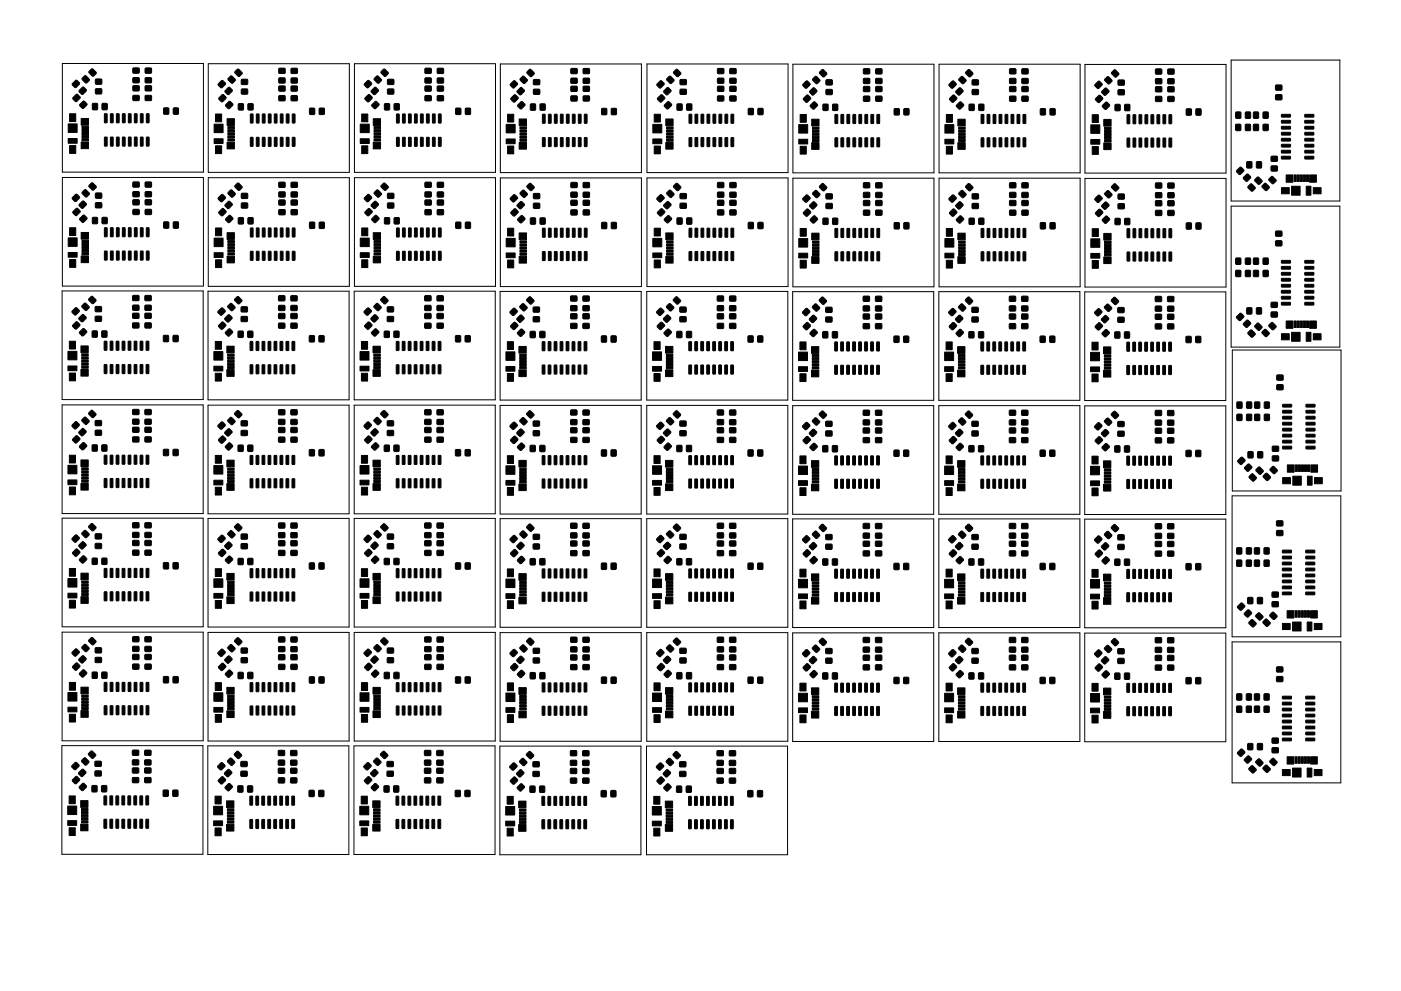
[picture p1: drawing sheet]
<svg xmlns="http://www.w3.org/2000/svg" width="297mm" height="210mm" viewBox="0 0 297 210" stroke-linecap="round" stroke-linejoin="round" font-family="sans-serif">
<g fill="none" stroke="#000" stroke-width=".21">
<path d="M13.2 13.5h29.9v23h-29.9zM44.2 13.5h29.9v23.1h-29.9zM75.1 13.5h30v23.1h-30zM106.1 13.6h29.9v23h-29.9zM137.2 13.6h29.9v23h-29.9zM168.1 13.6h29.9v23.1h-29.9zM199.1 13.6h29.9v23.1h-29.9zM230 13.7h29.9v23h-29.9zM261 12.7h23.1v30h-23.1zM13.2 37.6h29.9v23.1h-29.9zM44.2 37.7h29.9v23.1h-29.9zM75.1 37.7h30v23.1h-30z"/>
<path d="M106.1 37.8h29.9v23h-29.9zM137.2 37.8h29.9v23h-29.9zM168.1 37.8h29.9v23.1h-29.9zM199.1 37.8h29.9v23.1h-29.9zM230 37.9h29.9v23h-29.9zM261 43.7h23.1v29.9h-23.1zM13.2 61.7h29.9v23.1h-29.9zM44.1 61.8h29.9v23h-29.9zM75.1 61.8h29.9v23h-29.9zM106 61.8h29.9v23.1h-29.9zM137.1 61.8h29.9v23.1h-29.9zM168.1 61.9h29.9v23h-29.9z"/>
<path d="M199 61.9h30v23h-30zM230 61.9h29.9v23.1h-29.9zM261.3 74.3h23v29.9h-23zM13.2 85.9h29.9v23.1h-29.9zM44.1 86h29.9v23h-29.9zM75.1 86h29.9v23h-29.9zM106 86h29.9v23.1h-29.9zM137.1 86h29.9v23.1h-29.9zM168.1 86.1h29.9v23h-29.9zM199 86.1h30v23h-30zM230 86.1h29.9v23.1h-29.9zM13.2 109.9h29.9v23.1h-29.9z"/>
<path d="M44.1 110h29.9v23h-29.9zM75.1 110h29.9v23h-29.9zM106 110h29.9v23.1h-29.9zM137.1 110h29.9v23.1h-29.9zM168.1 110.1h29.9v23h-29.9zM199 110.1h30v23h-30zM230 110.1h29.9v23.1h-29.9zM261.2 105.2h23.1v29.9h-23.1zM13.2 134.1h29.9v23.1h-29.9zM44.1 134.2h29.9v23h-29.9zM75.1 134.2h29.9v23h-29.9zM106 134.2h29.9v23.1h-29.9z"/>
<path d="M137.1 134.2h29.9v23.1h-29.9zM168.1 134.3h29.9v23h-29.9zM199 134.3h30v23h-30zM230 134.3h29.9v23.1h-29.9zM261.2 136.2h23.1v29.9h-23.1zM13.1 158.2h29.9v23h-29.9zM44.1 158.2h29.9v23.1h-29.9zM75 158.2h30v23.1h-30zM106 158.3h29.9v23.1h-29.9zM137.1 158.3h29.9v23.1h-29.9z"/>
</g>
<g fill="#000" stroke="#000" stroke-width=".21">
<path d="M15.4 17.7l.8-.7 .7 .7-.9 .9-.7-.6zM15.5 20.7l.8-.7 .7 .7-.9 .9-.6-.6zM16.8 19.2l.8-.8 .7 .8-.8 .8-.7-.5zM17.4 16.6l.8-.6 .7 .8 .1 .2-.6 .6h-.2l-.8-.7zM18.9 15.1l.7-.5 .8 .7v.2l-.5 .6-.3 .1-.7-.8zM20.3 16.8h1.2v1h-1.2zM20.3 18.9h1.2v1h-1.2zM28.2 18.2h1.3v1l-1.3 .1zM28.2 16.5h1.3v1h-1.3zM28.2 14.5h1.3v1h-1.3zM30.8 18.2h1.3v1l-1.3 .1zM30.8 16.5h1.3v1l-1.3 .1z"/>
<path d="M30.8 14.5h1.3v1h-1.3zM46.3 17.8l.8-.7 .7 .7-.9 .8-.6-.5zM48.4 18.6l.3-.1 .6 .7-.9 .9-.7-.7zM48.4 16.6l.7-.5 .8 .7v.2l-.5 .6-.3 .1-.7-.8zM49.8 15.2l.7-.6 .8 .8v.2l-.5 .6h-.2l-.8-.7zM51.2 18.9h1.2l.1 1h-1.3zM51.2 16.9h1.2l.1 1h-1.3zM59.2 14.5h1.2v1h-1.2zM59.2 16.6h1.2v1h-1.2zM59.2 18.3h1.2v1h-1.2zM61.8 14.5h1.2v1l-1.2 .1zM61.8 16.6h1.2v1h-1.2z"/>
<path d="M61.8 18.3h1.2v1h-1.2zM77.3 17.8l.8-.7 .7 .7-.9 .8-.6-.5zM79.4 18.6l.3-.1 .6 .7-.9 .9-.7-.7zM79.4 16.6l.7-.5 .7 .7 .1 .2-.6 .6-.2 .1-.8-.8zM80.8 15.2l.7-.6 .8 .8v.2l-.5 .6h-.2l-.8-.7zM82.2 18.9h1.2l.1 1h-1.3zM82.2 16.9h1.2l.1 1h-1.3zM90.1 14.5h1.3v1h-1.2zM90.1 16.6h1.3v1h-1.2zM90.1 18.3h1.3v1h-1.2zM92.7 14.5h1.3v1l-1.2 .1zM92.7 16.6h1.3v1h-1.2z"/>
<path d="M92.7 18.3h1.3v1h-1.2zM108.2 17.8l.8-.7 .7 .7-.8 .9-.7-.6zM110.3 18.6h.3l.6 .7-.9 .8-.7-.7zM110.3 16.7l.7-.6 .8 .8v.2l-.5 .6h-.2l-.8-.7zM111.8 15.2l.7-.5 .7 .7 .1 .2-.6 .6-.2 .1-.8-.8zM113.1 16.9h1.3v1h-1.2zM113.1 19h1.3v1h-1.2zM121.1 18.3h1.2v1l-1.2 .1zM121.1 16.6h1.2v1h-1.2zM121.1 14.6h1.2v1h-1.2zM123.7 18.3h1.2l.1 1-1.3 .1zM123.7 16.6h1.2l.1 1-1.3 .1z"/>
<path d="M123.7 14.6h1.2l.1 1h-1.3zM139.3 17.8l.8-.7 .7 .7-.8 .9-.7-.6zM140.8 19.3l.8-.7 .7 .7-.9 .8-.7-.5zM141.4 16.7l.7-.6 .8 .8v.2l-.5 .6h-.3l-.7-.7zM142.9 15.2l.7-.5 .7 .7 .1 .2-.6 .6-.2 .1-.8-.8zM144.2 19h1.3v1h-1.3zM144.2 16.9h1.3v1h-1.3zM152.2 14.6h1.2v1h-1.2zM152.2 16.6h1.2v1h-1.2zM152.2 18.3h1.2v1l-1.2 .1zM154.8 14.6h1.2v1h-1.2zM154.8 16.6h1.2v1l-1.2 .1z"/>
<path d="M154.8 18.3h1.2v1l-1.2 .1zM170.9 17.2h.3l.6 .7-.9 .8-.7-.7zM171.7 19.3l.8-.7 .7 .7-.9 .9-.6-.6zM172.3 16.7l.7-.5 .8 .7 .1 .2-.6 .6-.2 .1-.8-.8zM173.8 15.3l.7-.5 .8 .7v.2l-.5 .6h-.3l-.7-.7zM175.2 17h1.2v1h-1.2zM175.2 19h1.2v1h-1.2zM183.1 18.4h1.2l.1 1h-1.3zM183.1 16.7h1.2l.1 1h-1.3zM183.1 14.6h1.2l.1 1h-1.3zM185.7 18.4h1.2l.1 1h-1.3zM185.7 16.7h1.2l.1 1h-1.3z"/>
<path d="M185.7 14.6h1.2l.1 1-1.3 .1zM201.2 17.9l.9-.7 .7 .7-.9 .8-.7-.5zM202.7 19.3l.8-.7 .7 .7-.9 .9-.6-.6zM203.3 16.7l.7-.5 .8 .7v.2l-.5 .6-.2 .1-.8-.8zM204.8 15.3l.7-.5 .7 .7 .1 .2-.6 .6h-.2l-.8-.7zM206.2 17h1.2v1h-1.2zM206.2 19h1.2v1h-1.2zM214.1 16.7h1.2l.1 1h-1.3zM214.1 14.6h1.2l.1 1h-1.3zM214.1 18.4h1.2l.1 1h-1.3zM216.7 16.7h1.2l.1 1h-1.3zM216.7 14.6h1.2l.1 1-1.3 .1z"/>
<path d="M216.7 18.4h1.2l.1 1h-1.3zM232.8 17.3l.3-.1 .6 .7-.9 .9-.7-.7zM233.6 19.4l.8-.7 .8 .7-.9 .8-.7-.5zM234.3 16.8l.7-.5 .7 .7 .1 .2-.6 .6h-.2l-.8-.7zM235.7 15.3l.7-.5 .8 .7v.2l-.5 .6-.2 .1-.8-.8zM237.1 19.1h1.2l.1 1h-1.3zM237.1 17h1.2l.1 1h-1.3zM245 18.4h1.3v1l-1.3 .1zM245 14.7h1.3v1h-1.3zM245 16.7h1.3v1h-1.3zM247.6 18.4h1.3v1l-1.2 .1zM247.6 14.7h1.3v1h-1.2z"/>
<path d="M247.6 16.7h1.3v1l-1.2 .1zM270.5 18.1h1.2l.1 1h-1.3zM14.5 29.4h1.9v1h-1.9zM14.5 26.3h1.9v1.8h-1.9zM14.8 30.9h1.3v1.6h-1.3zM14.8 24.1h1.3v1.7h-1.3zM17.2 30.1h1.6v1.4h-1.6zM17.2 25.1h1.6v1.5h-1.6zM17.4 29.4h1.4v.5h-1.4zM17.4 28.8h1.4v.4h-1.4zM17.4 28.1h1.4v.5h-1.4zM17.4 27.5h1.4v.4h-1.4z"/>
<path d="M17.4 26.8h1.4v.5h-1.4zM16.9 22.1l.9-.7 .7 .7-.9 .9-.7-.5zM18.9 39.3l.7-.5 .8 .7v.2l-.5 .6-.3 .1-.7-.8zM19.6 22h1.1l-.1 1.3-1-.1zM21.7 22h1v1.3l-1-.1zM22.2 29.1l.5 .1v1.7l-.1 .1-.5-.1zM22.2 24.2h.5v1.7l-.1 .2-.5-.2zM23.4 29.1l.6 .1v1.7l-.1 .1-.5-.1zM23.4 24.2h.6v1.7l-.1 .2-.5-.2zM24.7 29.1l.6 .1v1.7l-.2 .1-.4-.1zM24.7 24.2h.6v1.7l-.2 .2-.4-.2zM26 29.1l.5 .1v1.7l-.1 .1-.5-.1z"/>
<path d="M26 24.2h.5v1.7l-.1 .2-.5-.2zM27.3 29.1l.5 .1v1.7l-.1 .1-.5-.1zM27.3 24.2h.5v1.7l-.1 .2-.5-.2zM28.5 29.1l.6 .1v1.7l-.1 .1-.5-.1zM28.5 24.2h.6v1.7l-.1 .2-.5-.2zM28.2 38.7l1.3-.1v1l-1.3 .1zM28.2 20.3h1.3v1h-1.3zM29.8 29.1l.5 .1v1.7l-.1 .1-.4-.1zM29.8 24.2h.5v1.7l-.1 .2-.4-.2zM31.1 29.1l.5 .1v1.7l-.1 .1-.5-.1zM31.1 24.2h.5v1.7l-.1 .2-.5-.2zM30.8 38.7l1.3-.1v1l-1.3 .1z"/>
<path d="M30.8 20.3h1.3v1h-1.3zM34.7 22.9l1.1 .1-.1 1.2h-1zM36.8 22.9l1 .1v1.2h-1zM45.4 26.3h1.9v1.8h-1.9zM45.4 29.4h1.9v1h-1.9zM45.7 24.2h1.3v1.6h-1.3zM45.7 30.9h1.3v1.7h-1.3zM46.4 20.7l.8-.7 .8 .7-.9 .9-.7-.5zM48.1 25.2h1.6v1.4h-1.6zM48.1 30.2h1.6v1.4h-1.6zM48.3 26.9h1.4v.4h-1.4zM48.3 27.5h1.4v.5h-1.4z"/>
<path d="M48.3 28.2h1.4v.4h-1.4zM48.3 28.8h1.4v.5h-1.4zM48.3 29.5h1.4v.4h-1.4zM47.9 22.2l.8-.7 .7 .7-.9 .9-.7-.6zM49.8 39.4l.7-.6 .8 .7v.3l-.5 .6h-.2l-.8-.7zM50.6 22l1 .1v1.2h-1zM52.6 22l1 .1v1.2h-1zM53.1 24.2l.6 .1v1.7l-.2 .1-.4-.1zM53.1 29.2h.6v1.7l-.2 .2-.4-.2zM54.4 24.2l.5 .1v1.7l-.1 .1-.5-.1zM54.4 29.2h.5v1.7l-.1 .2-.5-.2zM55.6 24.2l.6 .1v1.7l-.1 .1-.5-.1z"/>
<path d="M55.6 29.2h.6v1.7l-.1 .2-.5-.2zM56.9 24.2l.6 .1v1.7l-.1 .1-.5-.1zM56.9 29.2h.6v1.7l-.1 .2-.5-.2zM58.2 24.2l.5 .1v1.7l-.1 .1-.5-.1zM58.2 29.2h.5v1.7l-.1 .2-.5-.2zM59.5 24.2l.5 .1v1.7l-.1 .1-.5-.1zM59.5 29.2h.5v1.7l-.1 .2-.5-.2zM59.2 38.7h1.2v1h-1.2zM59.2 20.3h1.2v1l-1.2 .1zM60.7 24.2l.6 .1v1.7l-.1 .1-.5-.1zM60.7 29.2h.6v1.7l-.1 .2-.5-.2zM62 24.2l.6 .1v1.7l-.2 .1-.4-.1z"/>
<path d="M62 29.2h.6v1.7l-.2 .2-.4-.2zM61.8 38.7h1.2v1h-1.2zM61.8 20.3h1.2v1l-1.2 .1zM65.7 23h1v1.3l-1-.1zM67.7 23h1v1.3l-1-.1zM76.4 26.3h1.9v1.8h-1.9zM76.4 29.4h1.9v1h-1.9zM76.7 24.2h1.3v1.6h-1.3zM76.7 30.9h1.3v1.7h-1.3zM78.1 20.1h.3l.5 .6-.8 .9-.8-.7zM79.1 25.2h1.6v1.4h-1.6zM79.1 30.2h1.6v1.4h-1.6z"/>
<path d="M79.3 26.9h1.4v.4h-1.4zM79.3 27.5h1.4v.5h-1.4zM79.3 28.2h1.4v.4h-1.4zM79.3 28.8h1.4v.5h-1.4zM79.3 29.5h1.4v.4h-1.4zM78.9 22.2l.8-.7 .7 .7-.9 .9-.7-.6zM80.8 39.4l.7-.6 .8 .7v.3l-.5 .6h-.2l-.8-.7zM81.6 22l1 .1-.1 1.2h-1zM83.6 22l1 .1v1.2h-1zM84.1 24.2l.6 .1v1.7l-.2 .1-.4-.1zM84.1 29.2h.6v1.7l-.2 .2-.4-.2zM85.4 24.2l.5 .1v1.7l-.1 .1-.5-.1z"/>
<path d="M85.4 29.2h.5v1.7l-.1 .2-.5-.2zM86.6 24.2l.6 .1v1.7l-.1 .1-.5-.1zM86.6 29.2h.6v1.7l-.1 .2-.5-.2zM87.9 24.2l.6 .1v1.7l-.2 .1-.4-.1zM87.9 29.2h.6v1.7l-.2 .2-.4-.2zM89.2 24.2l.5 .1v1.7l-.1 .1-.5-.1zM89.2 29.2h.5v1.7l-.1 .2-.5-.2zM90.4 24.2l.6 .1v1.7l-.1 .1-.5-.1zM90.4 29.2h.6v1.7l-.1 .2-.5-.2zM90.1 38.7h1.3v1h-1.2zM90.1 20.3h1.3v1l-1.2 .1zM91.7 24.2l.6 .1v1.7l-.1 .1-.5-.1z"/>
<path d="M91.7 29.2h.6v1.7l-.1 .2-.5-.2zM93 24.2l.5 .1v1.7l-.1 .1-.5-.1zM93 29.2h.5v1.7l-.1 .2-.5-.2zM92.7 38.7h1.3v1h-1.2zM92.7 20.3h1.3v1l-1.2 .1zM96.7 23h1l-.1 1.3-1-.1zM98.7 23h1v1.3l-1-.1zM107.3 29.5h1.9v1h-1.9zM107.3 26.4h1.9v1.8h-1.9zM107.6 31h1.3v1.6h-1.3zM107.6 24.2h1.3v1.7h-1.3zM108.4 20.8l.8-.7 .7 .7-.9 .9-.7-.6z"/>
<path d="M110.1 30.2h1.5v1.4h-1.5zM110.1 25.2h1.5v1.5h-1.5zM110.2 29.5h1.4v.5h-1.4zM110.2 28.9h1.4v.4h-1.4zM110.2 28.2h1.4v.5h-1.4zM110.2 27.6h1.4v.4h-1.4zM110.2 26.9h1.4v.5h-1.4zM109.8 22.2l.8-.7 .7 .7-.9 .9-.6-.5zM111.8 39.4l.7-.5 .7 .7 .1 .2-.6 .6-.2 .1-.8-.8zM112.5 22.1h1v1.3l-1-.1zM114.5 22.1h1.1l-.1 1.3-1-.1zM115 29.2l.6 .1v1.7l-.1 .1-.5-.1z"/>
<path d="M115 24.3h.6v1.7l-.1 .2-.5-.2zM116.3 29.2l.6 .1v1.7l-.2 .1-.4-.1zM116.3 24.3h.6v1.7l-.2 .2-.4-.2zM117.6 29.2l.5 .1v1.7l-.1 .1-.5-.1zM117.6 24.3h.5v1.7l-.1 .2-.5-.2zM118.8 29.2l.6 .1v1.7l-.1 .1-.5-.1zM118.8 24.3h.6v1.7l-.1 .2-.5-.2zM120.1 29.2l.6 .1v1.7l-.2 .1-.4-.1zM120.1 24.3h.6v1.7l-.2 .2-.4-.2zM121.4 29.2l.5 .1v1.7l-.1 .1-.5-.1zM121.4 24.3h.5v1.7l-.1 .2-.5-.2zM121.1 38.8l1.2-.1v1l-1.2 .1z"/>
<path d="M121.1 20.4h1.2v1h-1.2zM122.7 29.2l.5 .1v1.7l-.1 .1-.5-.1zM122.7 24.3h.5v1.7l-.1 .2-.5-.2zM123.9 29.2l.6 .1v1.7l-.1 .1-.5-.1zM123.9 24.3h.6v1.7l-.1 .2-.5-.2zM123.7 38.8l1.2-.1 .1 1.1h-1.3zM123.7 20.4h1.2l.1 1h-1.3zM127.6 23l1 .1v1.2h-1zM129.6 23l1.1 .1-.1 1.2h-1zM138.4 26.4h1.9v1.8h-1.9zM138.4 29.5h1.9v1h-1.9zM138.7 24.2h1.3v1.7h-1.3z"/>
<path d="M138.7 31h1.3v1.6h-1.3zM139.4 20.8l.9-.7 .7 .7-.9 .9-.7-.6zM141.2 25.2h1.5v1.5h-1.5zM141.2 30.2h1.5v1.4h-1.5zM141.3 26.9h1.4v.5h-1.4zM141.3 27.6h1.4v.4h-1.4zM141.3 28.2h1.4v.5h-1.4zM141.3 28.9h1.4v.4h-1.4zM141.3 29.5h1.4v.5h-1.4zM140.9 22.2l.8-.7 .7 .7-.9 .9-.6-.5zM142.9 39.4l.7-.5 .7 .7 .1 .2-.6 .6-.2 .1-.8-.8zM143.6 22.1h1v1.3l-1-.1z"/>
<path d="M145.6 22.1h1.1l-.1 1.3-1-.1zM146.1 24.3h.6v1.7l-.1 .2-.5-.2zM146.1 29.2l.6 .1v1.7l-.1 .1-.5-.1zM147.4 24.3h.5v1.7l-.1 .2-.4-.2zM147.4 29.2l.5 .1v1.7l-.1 .1-.4-.1zM148.7 24.3h.5v1.7l-.1 .2-.5-.2zM148.7 29.2l.5 .1v1.7l-.1 .1-.5-.1zM149.9 24.3h.6v1.7l-.1 .2-.5-.2zM149.9 29.2l.6 .1v1.7l-.1 .1-.5-.1zM151.2 24.3h.6v1.7l-.2 .2-.4-.2zM151.2 29.2l.6 .1v1.7l-.2 .1-.4-.1zM152.5 24.3h.5v1.7l-.1 .2-.5-.2z"/>
<path d="M152.5 29.2l.5 .1v1.7l-.1 .1-.5-.1zM152.2 38.8l1.2-.1v1l-1.2 .1zM152.2 20.4h1.2v1h-1.2zM153.7 24.3h.6v1.7l-.1 .2-.5-.2zM153.7 29.2l.6 .1v1.7l-.1 .1-.5-.1zM155 24.3h.6v1.7l-.2 .2-.4-.2zM155 29.2l.6 .1v1.7l-.2 .1-.4-.1zM154.8 38.8l1.2-.1v1.1h-1.2zM154.8 20.4h1.2v1h-1.2zM158.7 23l1 .1v1.2h-1zM160.7 23l1.1 .1-.1 1.2h-1zM169.3 29.5h1.9v1h-1.9z"/>
<path d="M169.3 26.4h1.9v1.8h-1.9zM169.6 31h1.3v1.7h-1.3zM169.6 24.3h1.3v1.6h-1.3zM170.4 20.8l.8-.7 .7 .7-.9 .9-.7-.5zM172.1 30.3h1.5v1.4h-1.5zM172.1 25.3h1.5v1.4h-1.5zM172.3 29.6h1.3v.4h-1.3zM172.3 28.9h1.3v.5h-1.3zM172.3 28.3h1.3v.4h-1.3zM172.3 27.6h1.3v.5h-1.3zM172.3 27h1.3v.4h-1.3zM172.5 21.7l.3-.1 .6 .7-.9 .9-.7-.7z"/>
<path d="M173.8 39.5l.7-.6 .8 .7v.3l-.5 .6h-.3l-.7-.7zM174.5 22.1l1 .1v1.2h-1zM176.6 22.1l1 .1v1.2h-1zM177.1 29.3h.5v1.7l-.1 .2-.5-.2zM177.1 24.3l.5 .1v1.7l-.1 .1-.5-.1zM178.3 29.3h.6v1.7l-.1 .2-.5-.2zM178.3 24.3l.6 .1v1.7l-.1 .1-.5-.1zM179.6 29.3h.6v1.7l-.2 .2-.4-.2zM179.6 24.3l.6 .1v1.7l-.2 .1-.4-.1zM180.9 29.3h.5v1.7l-.1 .2-.5-.2zM180.9 24.3l.5 .1v1.7l-.1 .1-.5-.1zM182.1 29.3h.6v1.7l-.1 .2-.5-.2z"/>
<path d="M182.1 24.3l.6 .1v1.7l-.1 .1-.5-.1zM183.4 29.3h.6v1.7l-.2 .2-.4-.2zM183.4 24.3l.6 .1v1.7l-.2 .1-.4-.1zM183.1 38.8h1.2l.1 1h-1.3zM183.1 20.4h1.2l.1 1-1.3 .1zM184.7 29.3h.5v1.7l-.1 .2-.5-.2zM184.7 24.3l.5 .1v1.7l-.1 .1-.5-.1zM186 29.3h.5v1.7l-.1 .2-.5-.2zM186 24.3l.5 .1v1.7l-.1 .1-.5-.1zM185.7 38.8h1.2l.1 1h-1.3zM185.7 20.4h1.2l.1 1-1.3 .1zM189.6 23.1h1v1.3l-1-.1z"/>
<path d="M191.7 23.1h1v1.3l-1-.1zM200.3 29.5h1.9v1h-1.9zM200.3 26.4h1.9v1.8h-1.9zM200.6 31h1.3v1.7h-1.3zM200.6 24.3h1.3v1.6h-1.3zM201.4 20.8l.8-.7 .7 .7-.9 .9-.7-.5zM203.1 30.3h1.5v1.4h-1.5zM203.1 25.3h1.5v1.4h-1.5zM203.3 29.6h1.3v.4h-1.3zM203.3 28.9h1.3v.5h-1.3zM203.3 28.3h1.3v.4h-1.3zM203.3 27.6h1.3v.5h-1.3z"/>
<path d="M203.3 27h1.3v.4h-1.3zM202.8 22.3l.8-.7 .7 .7-.8 .9-.7-.6zM204.8 39.5l.7-.6 .7 .7 .1 .3-.6 .6h-.2l-.8-.7zM205.5 22.1l1 .1v1.2h-1zM207.6 22.1l1 .1-.1 1.2h-1zM208 29.3h.6v1.7l-.1 .2-.5-.2zM208 24.3l.6 .1v1.7l-.1 .1-.5-.1zM209.3 29.3h.6v1.7l-.1 .2-.5-.2zM209.3 24.3l.6 .1v1.7l-.1 .1-.5-.1zM210.6 29.3h.5v1.7l-.1 .2-.5-.2zM210.6 24.3l.5 .1v1.7l-.1 .1-.5-.1zM211.9 29.3h.5v1.7l-.1 .2-.5-.2z"/>
<path d="M211.9 24.3l.5 .1v1.7l-.1 .1-.5-.1zM213.1 29.3h.6v1.7l-.1 .2-.5-.2zM213.1 24.3l.6 .1v1.7l-.1 .1-.5-.1zM214.4 29.3h.6v1.7l-.2 .2-.4-.2zM214.4 24.3l.6 .1v1.7l-.2 .1-.4-.1zM214.1 38.8h1.2l.1 1h-1.3zM214.1 20.4h1.2l.1 1-1.3 .1zM215.7 29.3h.5v1.7l-.1 .2-.5-.2zM215.7 24.3l.5 .1v1.7l-.1 .1-.5-.1zM216.9 29.3h.6v1.7l-.1 .2-.5-.2zM216.9 24.3l.6 .1v1.7l-.1 .1-.5-.1zM216.7 38.8h1.2l.1 1h-1.3z"/>
<path d="M216.7 20.4h1.2l.1 1-1.3 .1zM220.6 23.1h1v1.3l-1-.1zM222.7 23.1h1l-.1 1.3-1-.1zM231.3 26.5h1.9v1.8h-1.9zM231.3 29.6h1.9v1h-1.9zM231.6 24.3h1.3v1.7h-1.3zM231.6 31.1h1.3v1.6h-1.3zM232.3 20.9l.8-.7 .7 .7-.9 .9-.6-.6zM234 25.3h1.6v1.5h-1.6zM234 30.3h1.6v1.4h-1.6zM234.2 27h1.4v.5h-1.4zM234.2 27.7h1.4v.4h-1.4z"/>
<path d="M234.2 28.3h1.4v.5h-1.4zM234.2 29h1.4v.4h-1.4zM234.2 29.6h1.4v.5h-1.4zM234.4 21.7h.3l.6 .6-.9 .9-.7-.7zM235.7 39.5l.7-.5 .8 .7v.2l-.5 .6-.2 .1-.8-.8zM236.4 22.2h1.1l-.1 1.3-1-.1zM238.5 22.2h1v1.3l-1-.1zM239 24.4h.5v1.7l-.1 .2-.5-.1zM239 29.3l.5 .1v1.7l-.1 .1-.5-.1zM240.3 24.4h.5v1.7l-.1 .2-.5-.1zM240.3 29.3l.5 .1v1.7l-.1 .1-.5-.1zM241.5 24.4h.6v1.7l-.1 .2-.5-.1z"/>
<path d="M241.5 29.3l.6 .1v1.7l-.1 .1-.5-.1zM242.8 24.4h.5l.1 1.7-.2 .2-.4-.1zM242.8 29.3l.5 .1 .1 1.7-.2 .1-.4-.1zM244.1 24.4h.5v1.7l-.1 .2-.5-.1zM244.1 29.3l.5 .1v1.7l-.1 .1-.5-.1zM245.3 24.4h.6v1.7l-.1 .2-.5-.1zM245.3 29.3l.6 .1v1.7l-.1 .1-.5-.1zM245 38.9l1.3-.1v1l-1.3 .1zM245 20.5h1.3v1h-1.3zM246.6 24.4h.6v1.7l-.2 .2-.4-.1zM246.6 29.3l.6 .1v1.7l-.2 .1-.4-.1zM247.9 24.4h.5v1.7l-.1 .2-.5-.1z"/>
<path d="M247.9 29.3l.5 .1v1.7l-.1 .1-.5-.1zM247.6 38.9l1.3-.1v1.1h-1.2zM247.6 20.5h1.3v1h-1.2zM251.5 23.1l1.1 .1-.1 1.2h-1zM253.6 23.1l1 .1v1.2h-1zM262 26.4h1.1l-.1 1.3-1-.1zM262 23.8h1.1l-.1 1.3-1-.1zM262.2 36.2l.8-.7 .7 .7-.8 .8-.7-.5zM264.3 37l.3-.1 .6 .7-.9 .9-.7-.7zM264.1 26.4h1l-.1 1.3-1-.1zM264.1 23.8h1v1.3l-1-.1zM264.4 34.3l1 .1-.1 1.2h-1z"/>
<path d="M265.1 39.1l.3-.1 .7 .8-.6 .8-.2-.1-.7-.7zM265.8 23.8h1v1.3l-1-.1zM265.8 26.4h1v1.3l-1-.1zM266.1 38.1l.7-.6 .7 .8 .1 .2-.6 .6h-.2l-.8-.7zM266.4 34.3l1.1 .1-.1 1.2h-1zM267.6 39.4l.7-.5 .8 .9-.7 .7-.8-.8zM267.8 23.8h1.1l-.1 1.3-1-.1zM267.8 26.4h1.1l-.1 1.3-1-.1zM269.1 37.9l.7-.5 .7 .7 .1 .3-.6 .5-.2 .1-.8-.7zM269.5 33.2h1.3v1h-1.2zM269.5 35.2h1.3v1l-1.2 .1zM270.5 20.1h1.2l.1 1-1.3 .1z"/>
<path d="M272.7 37.1h1.4v1.6h-1.4zM271.7 24.3h1.8l.1 .4-.1 .2h-1.7zM271.7 25.6l1.8-.1 .1 .5-.1 .1h-1.7zM271.7 26.8h1.8l.1 .5-.1 .1h-1.7zM271.7 28.1h1.8l.1 .4-.1 .2h-1.7zM271.7 29.4l1.8-.1 .1 .5-.1 .1h-1.7zM271.7 30.7l1.8-.1 .1 .5-.1 .1h-1.7zM271.7 31.9h1.8l.1 .5-.1 .1h-1.7zM271.7 33.2l1.8-.1 .1 .5-.1 .1h-1.7zM274.4 37.1h.4v1.4h-.4zM275 37.1h.5v1.4h-.5zM275.7 37.1h.4v1.4h-.4z"/>
<path d="M276.3 37.1h.5v1.4h-.5zM277 37.1h.4v1.4h-.4zM277.7 37.1h1.4v1.6h-1.4zM276.7 33.2l1.8-.1 .1 .5-.2 .1h-1.7zM276.7 31.9h1.8l.1 .5-.2 .1h-1.7zM276.7 30.7l1.8-.1 .1 .5-.2 .1h-1.7zM276.7 29.4l1.8-.1 .1 .5-.2 .1h-1.7zM276.7 28.1h1.8l.1 .4-.2 .2h-1.7zM276.7 26.8h1.8l.1 .5-.2 .1h-1.7zM276.7 25.6l1.8-.1 .1 .5-.2 .1h-1.7zM276.7 24.3h1.8l.1 .4-.2 .2h-1.7zM14.5 50.5h1.9v1.8h-1.9z"/>
<path d="M14.5 53.6h1.9v1h-1.9zM14.8 48.3h1.3v1.7h-1.3zM14.8 55.1h1.3v1.6h-1.3zM15.4 41.9l.8-.7 .7 .7-.9 .9-.7-.6zM15.5 44.9l.8-.7 .7 .7-.9 .9-.6-.6zM17.2 49.3h1.6v1.4h-1.6zM17.2 54.3h1.6v1.4h-1.6zM17.4 51h1.4v.4h-1.4zM17.4 51.6h1.4v.5h-1.4zM17.4 52.3h1.4v.4h-1.4zM17.4 52.9h1.4v.5h-1.4zM17.4 53.6h1.4v.4h-1.4z"/>
<path d="M16.8 43.3l.8-.7 .7 .7-.8 .9-.7-.5zM16.9 46.3l.9-.7 .7 .7-.9 .9-.7-.6zM17.4 40.8l.8-.6 .7 .7 .1 .3-.6 .6h-.2l-.8-.7zM19.6 46.2h1.1l-.1 1.2h-1zM20.3 43.1l1.2-.1v1l-1.2 .1zM20.3 41h1.2v1h-1.2zM21.7 46.2h1v1.2h-1zM22.2 48.3l.5 .1v1.7l-.1 .1-.5-.1zM22.2 53.3l.5 .1v1.7l-.1 .1-.5-.1zM23.4 48.3l.6 .1v1.7l-.1 .1-.5-.1zM23.4 53.3l.6 .1v1.7l-.1 .1-.5-.1zM24.7 48.3l.6 .1v1.7l-.2 .1-.4-.1z"/>
<path d="M24.7 53.3l.6 .1v1.7l-.2 .1-.4-.1zM26 48.3l.5 .1v1.7l-.1 .1-.5-.1zM26 53.3l.5 .1v1.7l-.1 .1-.5-.1zM27.3 48.3l.5 .1v1.7l-.1 .1-.5-.1zM27.3 53.3l.5 .1v1.7l-.1 .1-.5-.1zM28.5 48.3l.6 .1v1.7l-.1 .1-.5-.1zM28.5 53.3l.6 .1v1.7l-.1 .1-.5-.1zM28.2 40.7h1.3v1h-1.3zM28.2 44.5h1.3v1h-1.3zM28.2 42.4h1.3v1h-1.3zM29.8 48.3l.5 .1v1.7l-.1 .1-.4-.1zM29.8 53.3l.5 .1v1.7l-.1 .1-.4-.1z"/>
<path d="M31.1 48.3l.5 .1v1.7l-.1 .1-.5-.1zM31.1 53.3l.5 .1v1.7l-.1 .1-.5-.1zM30.8 40.7h1.3v1h-1.3zM30.8 44.5h1.3v1h-1.3zM30.8 42.4h1.3v1h-1.3zM34.7 47.1h1.1l-.1 1.3h-1zM36.8 47.1h1v1.3h-1zM45.4 53.6h1.9v1h-1.9zM45.4 50.5h1.9v1.8h-1.9zM45.7 55.1h1.3v1.7h-1.3zM45.7 48.4h1.3v1.6h-1.3zM46.3 41.9l.8-.7 .7 .7-.9 .9-.6-.5z"/>
<path d="M46.4 44.9l.8-.7 .8 .7-.9 .9-.7-.6zM48.1 54.3h1.6v1.5h-1.6zM48.1 49.4h1.6v1.4h-1.6zM48.3 53.6h1.4v.5h-1.4zM48.3 53h1.4v.4h-1.4zM48.3 52.3h1.4v.5h-1.4zM48.3 51.7h1.4v.4h-1.4zM48.3 51h1.4v.5h-1.4zM47.8 43.4l.8-.7 .7 .7-.9 .9-.7-.6zM48.5 45.7h.3l.6 .7-.9 .9-.7-.7zM48.4 40.8l.7-.5 .8 .7v.2l-.5 .6-.3 .1-.7-.8zM50.6 46.2h1v1.3h-1z"/>
<path d="M51.2 41.1l1.2-.1 .1 1-1.3 .1zM51.2 43.1h1.2l.1 1h-1.3zM52.6 46.2h1v1.3h-1zM53.1 53.3l.6 .1v1.7l-.2 .1-.4-.1zM53.1 48.4l.6 .1v1.7l-.2 .1-.4-.1zM54.4 53.3l.5 .1v1.7l-.1 .1-.5-.1zM54.4 48.4l.5 .1v1.7l-.1 .1-.5-.1zM55.6 53.3l.6 .1v1.7l-.1 .1-.5-.1zM55.6 48.4l.6 .1v1.7l-.1 .1-.5-.1zM56.9 53.3l.6 .1v1.7l-.1 .1-.5-.1zM56.9 48.4l.6 .1v1.7l-.1 .1-.5-.1zM58.2 53.3l.5 .1v1.7l-.1 .1-.5-.1z"/>
<path d="M58.2 48.4l.5 .1v1.7l-.1 .1-.5-.1zM59.5 53.3l.5 .1v1.7l-.1 .1-.5-.1zM59.5 48.4l.5 .1v1.7l-.1 .1-.5-.1zM59.2 42.5h1.2v1h-1.2zM59.2 44.5h1.2v1h-1.2zM59.2 40.8l1.2-.1v1l-1.2 .1zM60.7 53.3l.6 .1v1.7l-.1 .1-.5-.1zM60.7 48.4l.6 .1v1.7l-.1 .1-.5-.1zM62 53.3l.6 .1v1.7l-.2 .1-.4-.1zM62 48.4l.6 .1v1.7l-.2 .1-.4-.1zM61.8 42.5h1.2v1h-1.2zM61.8 44.5h1.2v1h-1.2z"/>
<path d="M61.8 40.8l1.2-.1v1l-1.2 .1zM65.7 47.2h1v1.2h-1zM67.7 47.2h1v1.2h-1zM76.4 53.6h1.9v1h-1.9zM76.4 50.5h1.9v1.8h-1.9zM76.7 55.1h1.3v1.7h-1.3zM76.7 48.4h1.3v1.6h-1.3zM77.3 41.9l.8-.7 .7 .7-.9 .9-.6-.5zM78.1 44.3h.3l.5 .6-.8 .9-.8-.7zM79.1 54.3h1.6v1.5h-1.6zM79.1 49.4h1.6v1.4h-1.6zM79.3 53.6h1.4v.5h-1.4z"/>
<path d="M79.3 53h1.4v.4h-1.4zM79.3 52.3h1.4v.5h-1.4zM79.3 51.7h1.4v.4h-1.4zM79.3 51h1.4v.5h-1.4zM78.7 43.4l.9-.7 .7 .7-.9 .9-.7-.6zM79.5 45.7h.3l.6 .7-.9 .9-.7-.7zM79.4 40.8l.7-.5 .7 .7 .1 .2-.6 .6-.2 .1-.8-.8zM81.6 46.2h1l-.1 1.3h-1zM82.2 41.1l1.2-.1 .1 1-1.3 .1zM82.2 43.1h1.2l.1 1h-1.3zM83.6 46.2h1v1.3h-1zM84.1 53.3l.6 .1v1.7l-.2 .1-.4-.1z"/>
<path d="M84.1 48.4l.6 .1v1.7l-.2 .1-.4-.1zM85.4 53.3l.5 .1v1.7l-.1 .1-.5-.1zM85.4 48.4l.5 .1v1.7l-.1 .1-.5-.1zM86.6 53.3l.6 .1v1.7l-.1 .1-.5-.1zM86.6 48.4l.6 .1v1.7l-.1 .1-.5-.1zM87.9 53.3l.6 .1v1.7l-.2 .1-.4-.1zM87.9 48.4l.6 .1v1.7l-.2 .1-.4-.1zM89.2 53.3l.5 .1v1.7l-.1 .1-.5-.1zM89.2 48.4l.5 .1v1.7l-.1 .1-.5-.1zM90.4 53.3l.6 .1v1.7l-.1 .1-.5-.1zM90.4 48.4l.6 .1v1.7l-.1 .1-.5-.1zM90.1 40.8l1.3-.1v1l-1.2 .1z"/>
<path d="M90.1 42.5h1.3v1h-1.2zM90.1 44.5h1.3v1h-1.2zM91.7 53.3l.6 .1v1.7l-.1 .1-.5-.1zM91.7 48.4l.6 .1v1.7l-.1 .1-.5-.1zM93 53.3l.5 .1v1.7l-.1 .1-.5-.1zM93 48.4l.5 .1v1.7l-.1 .1-.5-.1zM92.7 40.8l1.3-.1v1l-1.2 .1zM92.7 42.5h1.3v1h-1.2zM92.7 44.5h1.3v1h-1.2zM96.7 47.2h1l-.1 1.2h-1zM98.7 47.2h1v1.2h-1zM107.3 50.6h1.9v1.8h-1.9z"/>
<path d="M107.3 53.7h1.9v1h-1.9zM107.6 48.4h1.3v1.7h-1.3zM107.6 55.2h1.3v1.6h-1.3zM108.2 42l.8-.7 .7 .7-.8 .9-.7-.6zM109 44.3h.3l.6 .7-.9 .9-.7-.7zM110.1 49.4h1.5v1.4h-1.5zM110.1 54.4h1.5v1.4h-1.5zM110.2 51.1h1.4v.4h-1.4zM110.2 51.7h1.4v.5h-1.4zM110.2 52.4h1.4v.4h-1.4zM110.2 53h1.4v.5h-1.4zM110.2 53.7h1.4v.4h-1.4z"/>
<path d="M110.3 42.8h.3l.6 .6-.9 .9-.7-.7zM109.8 46.4l.8-.7 .7 .7-.9 .9-.6-.6zM110.3 40.9l.7-.6 .8 .7v.3l-.5 .6h-.2l-.8-.7zM112.5 46.3h1v1.2h-1zM113.1 43.2l1.3-.1v1l-1.2 .1zM113.1 41.1h1.3v1h-1.2zM114.5 46.3h1.1l-.1 1.2h-1zM115 48.4l.6 .1v1.7l-.1 .1-.5-.1zM115 53.4l.6 .1v1.7l-.1 .1-.5-.1zM116.3 48.4l.6 .1v1.7l-.2 .1-.4-.1zM116.3 53.4l.6 .1v1.7l-.2 .1-.4-.1zM117.6 48.4l.5 .1v1.7l-.1 .1-.5-.1z"/>
<path d="M117.6 53.4l.5 .1v1.7l-.1 .1-.5-.1zM118.8 48.4l.6 .1v1.7l-.1 .1-.5-.1zM118.8 53.4l.6 .1v1.7l-.1 .1-.5-.1zM120.1 48.4l.6 .1v1.7l-.2 .1-.4-.1zM120.1 53.4l.6 .1v1.7l-.2 .1-.4-.1zM121.4 48.4l.5 .1v1.7l-.1 .1-.5-.1zM121.4 53.4l.5 .1v1.7l-.1 .1-.5-.1zM121.1 44.6h1.2v1h-1.2zM121.1 42.5h1.2v1h-1.2zM121.1 40.8h1.2v1h-1.2zM122.7 48.4l.5 .1v1.7l-.1 .1-.5-.1zM122.7 53.4l.5 .1v1.7l-.1 .1-.5-.1z"/>
<path d="M123.9 48.4l.6 .1v1.7l-.1 .1-.5-.1zM123.9 53.4l.6 .1v1.7l-.1 .1-.5-.1zM123.7 44.6h1.2l.1 1h-1.3zM123.7 42.5h1.2l.1 1h-1.3zM123.7 40.8h1.2l.1 1h-1.3zM127.6 47.2h1v1.3h-1zM129.6 47.2h1.1l-.1 1.3h-1zM138.4 53.7h1.9v1h-1.9zM138.4 50.6h1.9v1.8h-1.9zM138.7 55.2h1.3v1.6h-1.3zM138.7 48.4h1.3v1.7h-1.3zM139.3 42l.8-.7 .7 .7-.8 .9-.7-.6z"/>
<path d="M140.1 44.3h.3l.6 .7-.9 .9-.7-.7zM141.2 54.4h1.5v1.4h-1.5zM141.2 49.4h1.5v1.4h-1.5zM141.3 53.7h1.4v.4h-1.4zM141.3 53h1.4v.5h-1.4zM141.3 52.4h1.4v.4h-1.4zM141.3 51.7h1.4v.5h-1.4zM141.3 51.1h1.4v.4h-1.4zM140.8 43.4l.8-.7 .7 .7-.9 .9-.7-.5zM140.9 46.4l.8-.7 .7 .7-.9 .9-.6-.6zM141.4 40.9l.7-.6 .8 .7v.3l-.5 .6h-.3l-.7-.7zM143.6 46.3h1v1.2h-1z"/>
<path d="M144.2 41.1h1.3v1h-1.3zM144.2 43.2l1.3-.1v1l-1.3 .1zM145.6 46.3h1.1l-.1 1.2h-1zM146.1 53.4l.6 .1v1.7l-.1 .1-.5-.1zM146.1 48.4l.6 .1v1.7l-.1 .1-.5-.1zM147.4 53.4l.5 .1v1.7l-.1 .1-.4-.1zM147.4 48.4l.5 .1v1.7l-.1 .1-.4-.1zM148.7 53.4l.5 .1v1.7l-.1 .1-.5-.1zM148.7 48.4l.5 .1v1.7l-.1 .1-.5-.1zM149.9 53.4l.6 .1v1.7l-.1 .1-.5-.1zM149.9 48.4l.6 .1v1.7l-.1 .1-.5-.1zM151.2 53.4l.6 .1v1.7l-.2 .1-.4-.1z"/>
<path d="M151.2 48.4l.6 .1v1.7l-.2 .1-.4-.1zM152.5 53.4l.5 .1v1.7l-.1 .1-.5-.1zM152.5 48.4l.5 .1v1.7l-.1 .1-.5-.1zM152.2 40.8h1.2v1h-1.2zM152.2 42.5h1.2v1h-1.2zM152.2 44.6h1.2v1h-1.2zM153.7 53.4l.6 .1v1.7l-.1 .1-.5-.1zM153.7 48.4l.6 .1v1.7l-.1 .1-.5-.1zM155 53.4l.6 .1v1.7l-.2 .1-.4-.1zM155 48.4l.6 .1v1.7l-.2 .1-.4-.1zM154.8 40.8h1.2v1h-1.2zM154.8 42.5h1.2v1h-1.2z"/>
<path d="M154.8 44.6h1.2v1h-1.2zM158.7 47.2h1v1.3h-1zM160.7 47.2h1.1l-.1 1.3h-1zM169.3 50.6h1.9v1.8h-1.9zM169.3 53.7h1.9v1h-1.9zM169.6 48.5h1.3v1.6h-1.3zM169.6 55.2h1.3v1.7h-1.3zM170.9 41.4h.3l.6 .6-.9 .9-.7-.7zM170.4 45l.8-.7 .7 .7-.9 .9-.7-.6zM172.1 49.5h1.5v1.4h-1.5zM172.1 54.4h1.5v1.5h-1.5zM172.3 51.1h1.3v.5h-1.3z"/>
<path d="M172.3 51.8h1.3v.4h-1.3zM172.3 52.4h1.3v.5h-1.3zM172.3 53.1h1.3v.4h-1.3zM172.3 53.7h1.3v.5h-1.3zM172.3 42.9l.4-.1 .5 .7-.9 .9-.7-.7zM171.8 46.5l.8-.7 .8 .7-.9 .9-.7-.6zM172.3 40.9l.7-.5 .8 .7 .1 .2-.6 .6-.2 .1-.8-.8zM174.5 46.3h1v1.3h-1zM175.2 43.2h1.2v1h-1.2zM175.2 41.2l1.2-.1v1l-1.2 .1zM176.6 46.3h1v1.3h-1zM177.1 48.5l.5 .1v1.7l-.1 .1-.5-.1z"/>
<path d="M177.1 53.4l.5 .1v1.7l-.1 .1-.5-.1zM178.3 48.5l.6 .1v1.7l-.1 .1-.5-.1zM178.3 53.4l.6 .1v1.7l-.1 .1-.5-.1zM179.6 48.5l.6 .1v1.7l-.2 .1-.4-.1zM179.6 53.4l.6 .1v1.7l-.2 .1-.4-.1zM180.9 48.5l.5 .1v1.7l-.1 .1-.5-.1zM180.9 53.4l.5 .1v1.7l-.1 .1-.5-.1zM182.1 48.5l.6 .1v1.7l-.1 .1-.5-.1zM182.1 53.4l.6 .1v1.7l-.1 .1-.5-.1zM183.4 48.5l.6 .1v1.7l-.2 .1-.4-.1zM183.4 53.4l.6 .1v1.7l-.2 .1-.4-.1zM183.1 40.9l1.2-.1 .1 1-1.3 .1z"/>
<path d="M183.1 44.6h1.2l.1 1h-1.3zM183.1 42.6h1.2l.1 1h-1.3zM184.7 48.5l.5 .1v1.7l-.1 .1-.5-.1zM184.7 53.4l.5 .1v1.7l-.1 .1-.5-.1zM186 48.5l.5 .1v1.7l-.1 .1-.5-.1zM186 53.4l.5 .1v1.7l-.1 .1-.5-.1zM185.7 40.9l1.2-.1 .1 1.1h-1.3zM185.7 44.6h1.2l.1 1h-1.3zM185.7 42.6h1.2l.1 1h-1.3zM189.6 47.3h1v1.2h-1zM191.7 47.3h1v1.2h-1zM200.3 50.6h1.9v1.8h-1.9z"/>
<path d="M200.3 53.7h1.9v1h-1.9zM200.6 48.5h1.3v1.6h-1.3zM200.6 55.2h1.3v1.7h-1.3zM201.2 42l.9-.7 .7 .7-.9 .9-.7-.5zM201.4 45l.8-.7 .7 .7-.9 .9-.7-.6zM203.1 49.5h1.5v1.4h-1.5zM203.1 54.4h1.5v1.5h-1.5zM203.3 51.1h1.3v.5h-1.3zM203.3 51.8h1.3v.4h-1.3zM203.3 52.4h1.3v.5h-1.3zM203.3 53.1h1.3v.4h-1.3zM203.3 53.7h1.3v.5h-1.3z"/>
<path d="M203.3 42.9l.3-.1 .6 .7-.9 .9-.7-.7zM202.8 46.5l.8-.7 .7 .7-.8 .9-.7-.6zM203.3 40.9l.7-.5 .8 .7v.2l-.5 .6-.2 .1-.8-.8zM205.5 46.3h1v1.3h-1zM206.2 43.2h1.2v1h-1.2zM206.2 41.2l1.2-.1v1l-1.2 .1zM207.6 46.3h1l-.1 1.3h-1zM208 48.5l.6 .1v1.7l-.1 .1-.5-.1zM208 53.4l.6 .1v1.7l-.1 .1-.5-.1zM209.3 48.5l.6 .1v1.7l-.1 .1-.5-.1zM209.3 53.4l.6 .1v1.7l-.1 .1-.5-.1zM210.6 48.5l.5 .1v1.7l-.1 .1-.5-.1z"/>
<path d="M210.6 53.4l.5 .1v1.7l-.1 .1-.5-.1zM211.9 48.5l.5 .1v1.7l-.1 .1-.5-.1zM211.9 53.4l.5 .1v1.7l-.1 .1-.5-.1zM213.1 48.5l.6 .1v1.7l-.1 .1-.5-.1zM213.1 53.4l.6 .1v1.7l-.1 .1-.5-.1zM214.4 48.5l.6 .1v1.7l-.2 .1-.4-.1zM214.4 53.4l.6 .1v1.7l-.2 .1-.4-.1zM214.1 44.6h1.2l.1 1h-1.3zM214.1 42.6h1.2l.1 1h-1.3zM214.1 40.9l1.2-.1 .1 1-1.3 .1zM215.7 48.5l.5 .1v1.7l-.1 .1-.5-.1zM215.7 53.4l.5 .1v1.7l-.1 .1-.5-.1z"/>
<path d="M216.9 48.5l.6 .1v1.7l-.1 .1-.5-.1zM216.9 53.4l.6 .1v1.7l-.1 .1-.5-.1zM216.7 44.6h1.2l.1 1h-1.3zM216.7 42.6h1.2l.1 1h-1.3zM216.7 40.9l1.2-.1 .1 1.1h-1.3zM220.6 47.3h1v1.2h-1zM222.7 47.3h1l-.1 1.2h-1zM231.3 53.8h1.9v1h-1.9zM231.3 50.7h1.9v1.8h-1.9zM231.6 55.3h1.3v1.6h-1.3zM231.6 48.5h1.3v1.7h-1.3zM232.8 41.5l.3-.1 .6 .7-.9 .9-.7-.7z"/>
<path d="M232.3 45.1l.8-.7 .7 .7-.9 .9-.6-.6zM234 54.5h1.6v1.4h-1.6zM234 49.5h1.6v1.4h-1.6zM234.2 53.8h1.4v.4h-1.4zM234.2 53.1h1.4v.5h-1.4zM234.2 52.5h1.4v.4h-1.4zM234.2 51.8h1.4v.5h-1.4zM234.2 51.2h1.4v.4h-1.4zM233.6 43.5l.8-.7 .8 .7-.9 .9-.7-.5zM233.8 46.5l.8-.7 .7 .7-.9 .9-.7-.6zM234.7 40.5h.3l.8 .7-.1 .3-.6 .5h-.2l-.7-.8zM236.4 46.4h1.1l-.1 1.2h-1z"/>
<path d="M237.1 41.2h1.2l.1 1h-1.3zM237.1 43.3l1.2-.1 .1 1-1.3 .1zM238.5 46.4h1v1.2h-1zM239 53.5l.5 .1v1.7l-.1 .1-.5-.1zM239 48.5l.5 .1v1.7l-.1 .1-.5-.1zM240.3 53.5l.5 .1v1.7l-.1 .1-.5-.1zM240.3 48.5l.5 .1v1.7l-.1 .1-.5-.1zM241.5 53.5l.6 .1v1.7l-.1 .1-.5-.1zM241.5 48.5l.6 .1v1.7l-.1 .1-.5-.1zM242.8 53.5l.5 .1 .1 1.7-.2 .1-.4-.1zM242.8 48.5l.5 .1 .1 1.7-.2 .1-.4-.1zM244.1 53.5l.5 .1v1.7l-.1 .1-.5-.1z"/>
<path d="M244.1 48.5l.5 .1v1.7l-.1 .1-.5-.1zM245.3 53.5l.6 .1v1.7l-.1 .1-.5-.1zM245.3 48.5l.6 .1v1.7l-.1 .1-.5-.1zM245 40.9h1.3v1h-1.3zM245 42.6h1.3v1h-1.3zM245 44.7h1.3v1h-1.3zM246.6 53.5l.6 .1v1.7l-.2 .1-.4-.1zM246.6 48.5l.6 .1v1.7l-.2 .1-.4-.1zM247.9 53.5l.5 .1v1.7l-.1 .1-.5-.1zM247.9 48.5l.5 .1v1.7l-.1 .1-.5-.1zM247.6 40.9h1.3v1h-1.2zM247.6 42.6h1.3v1h-1.2z"/>
<path d="M247.6 44.7h1.3v1h-1.2zM251.5 47.3h1.1l-.1 1.3h-1zM253.6 47.3l1 .1v1.2h-1zM262 57.4h1.1l-.1 1.3-1-.1zM262 54.8h1.1l-.1 1.3-1-.1zM264.1 57.4h1l-.1 1.3-1-.1zM264.1 54.8h1v1.3l-1-.1zM265.8 57.4h1v1.3l-1-.1zM265.8 54.8h1v1.3l-1-.1zM267.8 57.4h1.1l-.1 1.3-1-.1zM267.8 54.8h1.1l-.1 1.3-1-.1zM270.5 51.1h1.2l.1 1h-1.3z"/>
<path d="M270.5 49.1h1.2l.1 .9-1.3 .1zM271.7 39.8h1.6v1.3h-1.6zM271.7 55.3l1.8-.1 .1 .5-.1 .1h-1.7zM271.7 56.6l1.8-.1 .1 .5-.1 .1h-1.7zM271.7 57.8h1.8l.1 .5-.1 .1h-1.7zM271.7 59.1h1.8l.1 .4-.1 .2h-1.7zM273.8 39.5h1.8v1.9h-1.8zM276.9 39.5h1v1.9h-1zM276.7 59.1h1.8l.1 .4-.2 .2h-1.7zM276.7 57.8h1.8l.1 .5-.2 .1h-1.7zM276.7 56.6l1.8-.1 .1 .5-.2 .1h-1.7zM276.7 55.3l1.8-.1 .1 .5-.2 .1h-1.7z"/>
<path d="M278.4 39.8h1.7v1.3h-1.7zM14.4 74.5h1.9v1.8h-1.9zM14.4 77.6h1.9v1h-1.9zM14.7 72.4h1.3v1.6h-1.3zM14.7 79.1h1.3v1.7h-1.3zM15.3 66l.8-.7 .7 .7-.9 .9-.6-.6zM15.4 69l.9-.8 .7 .8-.9 .8-.7-.5zM17.2 73.4h1.5v1.4h-1.5zM17.2 78.4h1.5v1.4h-1.5zM17.3 75.1h1.4v.4h-1.4zM17.3 75.7h1.4v.5h-1.4zM17.3 76.4h1.4v.4h-1.4z"/>
<path d="M17.3 77h1.4v.5h-1.4zM17.3 77.7h1.4v.4h-1.4zM16.8 67.4l.8-.7 .7 .7-.9 .9-.7-.6zM16.9 70.4l.8-.7 .7 .7-.9 .9-.6-.6zM17.4 64.8l.7-.5 .8 .7v.3l-.5 .5-.3 .1-.7-.8zM18.8 63.4l.8-.5 .7 .7 .1 .2-.6 .6h-.2l-.8-.7zM19.6 70.2l1 .1v1.2h-1zM20.2 67.1h1.3v1l-1.3 .1zM20.2 65.1h1.3v1h-1.3zM21.6 70.2l1.1 .1-.1 1.2h-1zM22.1 72.4l.6 .1v1.7l-.1 .1-.5-.1zM22.1 77.4h.6v1.7l-.1 .2-.5-.1z"/>
<path d="M23.4 72.4l.5 .1v1.7l-.1 .1-.4-.1zM23.4 77.4h.5v1.7l-.1 .2-.4-.1zM24.7 72.4l.5 .1v1.7l-.1 .1-.5-.1zM24.7 77.4h.5v1.7l-.1 .2-.5-.1zM25.9 72.4l.6 .1v1.7l-.1 .1-.5-.1zM25.9 77.4h.6v1.7l-.1 .2-.5-.1zM27.2 72.4l.6 .1v1.7l-.2 .1-.4-.1zM27.2 77.4h.6v1.7l-.2 .2-.4-.1zM28.5 72.4l.5 .1v1.7l-.1 .1-.5-.1zM28.5 77.4h.5v1.7l-.1 .2-.5-.1zM28.2 62.7h1.2v1l-1.2 .1zM28.2 64.8h1.2v1h-1.2z"/>
<path d="M28.2 68.5h1.2v1l-1.2 .1zM28.2 66.5h1.2v1h-1.2zM29.7 72.4l.6 .1v1.7l-.1 .1-.5-.1zM29.7 77.4h.6v1.7l-.1 .2-.5-.1zM31 72.4l.6 .1v1.7l-.2 .1-.4-.1zM31 77.4h.6v1.7l-.2 .2-.4-.1zM30.8 62.7h1.2v1l-1.2 .1zM30.8 64.8h1.2v1h-1.2zM30.8 68.5h1.2v1l-1.2 .1zM30.8 66.5h1.2v1h-1.2zM34.7 71.2h1v1.3l-1-.1zM36.7 71.2h1.1l-.1 1.3-1-.1z"/>
<path d="M45.3 77.7h1.9v1h-1.9zM45.3 74.6h1.9v1.8h-1.9zM45.6 79.2h1.3v1.6h-1.3zM45.6 72.4h1.3v1.7h-1.3zM46.9 65.4h.3l.6 .6-.9 .9-.7-.7zM46.4 69l.8-.7 .7 .7-.9 .9-.7-.6zM48.1 78.4h1.5v1.4h-1.5zM48.1 73.4h1.5v1.5h-1.5zM48.3 77.7h1.3v.5h-1.3zM48.3 77.1h1.3v.4h-1.3zM48.3 76.4h1.3v.5h-1.3zM48.3 75.8h1.3v.4h-1.3z"/>
<path d="M48.3 75.1h1.3v.5h-1.3zM48.3 66.8h.4l.5 .7-.9 .9-.7-.8zM47.8 70.5l.8-.8 .8 .8-.9 .8-.7-.5zM48.8 64.4h.3l.7 .8v.2l-.6 .5h-.2l-.7-.8zM49.8 63.4l.7-.5 .8 .7v.3l-.5 .5-.3 .1-.7-.8zM50.5 70.3h1v1.3l-1-.1zM51.2 65.1h1.2v1l-1.2 .1zM51.2 67.2h1.2v1h-1.2zM52.6 70.3h1v1.3l-1-.1zM53.1 77.4l.5 .1v1.7l-.1 .1-.5-.1zM53.1 72.5h.5v1.7l-.1 .2-.5-.1zM54.3 77.4l.6 .1v1.7l-.1 .1-.5-.1z"/>
<path d="M54.3 72.5h.6v1.7l-.1 .2-.5-.1zM55.6 77.4l.6 .1v1.7l-.2 .1-.4-.1zM55.6 72.5h.6v1.7l-.2 .2-.4-.1zM56.9 77.4l.5 .1v1.7l-.1 .1-.5-.1zM56.9 72.5h.5v1.7l-.1 .2-.5-.1zM58.1 77.4l.6 .1v1.7l-.1 .1-.5-.1zM58.1 72.5h.6v1.7l-.1 .2-.5-.1zM59.4 77.4l.6 .1v1.7l-.2 .1-.4-.1zM59.4 72.5h.6v1.7l-.2 .2-.4-.1zM59.1 66.5h1.2l.1 1-1.3 .1zM59.1 68.6h1.2l.1 1h-1.3zM59.1 64.8h1.2l.1 1-1.3 .1z"/>
<path d="M59.1 62.8h1.2l.1 1h-1.3zM60.7 77.4l.5 .1v1.7l-.1 .1-.5-.1zM60.7 72.5h.5v1.7l-.1 .2-.5-.1zM61.9 77.4l.6 .1v1.7l-.1 .1-.5-.1zM61.9 72.5h.6v1.7l-.1 .2-.5-.1zM61.7 66.5h1.2l.1 1-1.3 .1zM61.7 68.6h1.2l.1 1h-1.3zM61.7 64.8h1.2l.1 1-1.3 .1zM61.7 62.8h1.2l.1 1h-1.3zM65.6 71.2l1 .1v1.2h-1zM67.7 71.2l1 .1v1.2h-1zM76.3 77.7h1.9v1h-1.9z"/>
<path d="M76.3 74.6h1.9v1.8h-1.9zM76.6 79.2h1.3v1.6h-1.3zM76.6 72.4h1.3v1.7h-1.3zM77.2 66l.9-.7 .7 .7-.9 .9-.7-.6zM77.4 69l.8-.7 .7 .7-.9 .9-.7-.6zM79.1 78.4h1.5v1.4h-1.5zM79.1 73.4h1.5v1.5h-1.5zM79.3 77.7h1.3v.5h-1.3zM79.3 77.1h1.3v.4h-1.3zM79.3 76.4h1.3v.5h-1.3zM79.3 75.8h1.3v.4h-1.3zM79.3 75.1h1.3v.5h-1.3z"/>
<path d="M78.7 67.5l.8-.7 .7 .7-.9 .9-.6-.6zM78.8 70.5l.8-.8 .7 .8-.8 .8-.7-.5zM79.8 64.4h.3l.7 .8v.2l-.6 .5h-.2l-.7-.8zM80.8 63.4l.7-.5 .7 .7 .1 .3-.6 .5-.2 .1-.8-.8zM81.5 70.3h1v1.3l-1-.1zM82.2 65.1h1.2v1l-1.2 .1zM82.2 67.2h1.2v1h-1.2zM83.6 70.3h1l-.1 1.3-1-.1zM84 77.4l.6 .1v1.7l-.1 .1-.5-.1zM84 72.5h.6v1.7l-.1 .2-.5-.1zM85.3 77.4l.6 .1v1.7l-.1 .1-.5-.1zM85.3 72.5h.6v1.7l-.1 .2-.5-.1z"/>
<path d="M86.6 77.4l.5 .1v1.7l-.1 .1-.5-.1zM86.6 72.5h.5v1.7l-.1 .2-.5-.1zM87.9 77.4l.5 .1v1.7l-.1 .1-.5-.1zM87.9 72.5h.5v1.7l-.1 .2-.5-.1zM89.1 77.4l.6 .1v1.7l-.1 .1-.5-.1zM89.1 72.5h.6v1.7l-.1 .2-.5-.1zM90.4 77.4l.5 .1 .1 1.7-.2 .1-.4-.1zM90.4 72.5h.5l.1 1.7-.2 .2-.4-.1zM90.1 64.8h1.2l.1 1-1.3 .1zM90.1 62.8h1.2l.1 1h-1.3zM90.1 66.5h1.2l.1 1-1.3 .1zM90.1 68.6h1.2l.1 1h-1.3z"/>
<path d="M91.7 77.4l.5 .1v1.7l-.1 .1-.5-.1zM91.7 72.5h.5v1.7l-.1 .2-.5-.1zM92.9 77.4l.6 .1v1.7l-.1 .1-.5-.1zM92.9 72.5h.6v1.7l-.1 .2-.5-.1zM92.7 64.8h1.2l.1 1-1.3 .1zM92.7 62.8h1.2l.1 1h-1.3zM92.7 66.5h1.2l.1 1-1.3 .1zM92.7 68.6h1.2l.1 1h-1.3zM96.6 71.2l1 .1v1.2h-1zM98.7 71.2l1 .1-.1 1.2h-1zM107.3 74.7h1.9v1.8h-1.9zM107.3 77.8h1.9v1h-1.9z"/>
<path d="M107.6 72.5h1.3v1.7h-1.3zM107.6 79.3h1.3v1.6h-1.3zM108.8 65.4h.3l.6 .7-.9 .9-.7-.8zM108.3 69.1l.8-.8 .7 .8-.9 .8-.6-.5zM110 73.5h1.6v1.4h-1.6zM110 78.5h1.6v1.4h-1.6zM110.2 75.2h1.4v.4h-1.4zM110.2 75.8h1.4v.5h-1.4zM110.2 76.5h1.4v.4h-1.4zM110.2 77.1h1.4v.5h-1.4zM110.2 77.8h1.4v.4h-1.4zM109.6 67.5l.8-.7 .7 .7-.8 .9-.7-.6z"/>
<path d="M110.4 69.9l.3-.1 .6 .7-.9 .9-.7-.7zM110.3 64.9l.7-.5 .7 .7 .1 .3-.6 .5-.2 .1-.8-.8zM111.7 63.5l.7-.5 .8 .7v.2l-.5 .6h-.2l-.8-.7zM112.4 70.3l1.1 .1-.1 1.2h-1zM113.1 67.2h1.2l.1 1-1.3 .1zM113.1 65.2h1.2l.1 1h-1.3zM114.5 70.3l1 .1v1.2h-1zM115 72.5l.5 .1v1.7l-.1 .1-.5-.1zM115 77.5h.5v1.7l-.1 .2-.5-.1zM116.3 72.5l.5 .1v1.7l-.1 .1-.5-.1zM116.3 77.5h.5v1.7l-.1 .2-.5-.1zM117.5 72.5l.6 .1v1.7l-.1 .1-.5-.1z"/>
<path d="M117.5 77.5h.6v1.7l-.1 .2-.5-.1zM118.8 72.5l.5 .1v1.7l-.1 .1-.4-.1zM118.8 77.5h.5v1.7l-.1 .2-.4-.1zM120.1 72.5l.5 .1v1.7l-.1 .1-.5-.1zM120.1 77.5h.5v1.7l-.1 .2-.5-.1zM121.3 72.5l.6 .1v1.7l-.1 .1-.5-.1zM121.3 77.5h.6v1.7l-.1 .2-.5-.1zM121 68.6h1.3v1l-1.3 .1zM121 66.6h1.3v1h-1.3zM121 62.8h1.3v1l-1.3 .1zM121 64.9h1.3v1h-1.3zM122.6 72.5l.6 .1v1.7l-.2 .1-.4-.1z"/>
<path d="M122.6 77.5h.6v1.7l-.2 .2-.4-.1zM123.9 72.5l.5 .1v1.7l-.1 .1-.5-.1zM123.9 77.5h.5v1.7l-.1 .2-.5-.1zM123.6 68.6h1.3v1l-1.3 .1zM123.6 66.6h1.3v1h-1.3zM123.6 62.8h1.3v1l-1.3 .1zM123.6 64.9h1.3v1h-1.3zM127.5 71.3h1.1l-.1 1.3-1-.1zM129.6 71.3h1v1.3l-1-.1zM138.4 77.8h1.9v1h-1.9zM138.4 74.7h1.9v1.8h-1.9zM138.7 79.3h1.3v1.6h-1.3z"/>
<path d="M138.7 72.5h1.3v1.7h-1.3zM139.9 65.4h.3l.6 .7-.9 .9-.7-.8zM139.4 69.1l.8-.8 .7 .8-.9 .8-.6-.5zM141.1 78.5h1.6v1.4h-1.6zM141.1 73.5h1.6v1.4h-1.6zM141.3 77.8h1.4v.4h-1.4zM141.3 77.1h1.4v.5h-1.4zM141.3 76.5h1.4v.4h-1.4zM141.3 75.8h1.4v.5h-1.4zM141.3 75.2h1.4v.4h-1.4zM140.7 67.5l.8-.7 .7 .7-.8 .9-.7-.6zM141.5 69.9l.3-.1 .6 .7-.9 .9-.7-.7z"/>
<path d="M141.4 64.9l.7-.5 .7 .7 .1 .3-.6 .5-.2 .1-.8-.8zM142.8 63.5l.7-.5 .8 .7v.2l-.5 .6h-.3l-.7-.7zM143.5 70.3l1.1 .1-.1 1.2h-1zM144.2 65.2h1.2v1h-1.2zM144.2 67.2h1.2v1l-1.2 .1zM145.6 70.3l1 .1v1.2h-1zM146.1 77.5h.5v1.7l-.1 .2-.5-.1zM146.1 72.5l.5 .1v1.7l-.1 .1-.5-.1zM147.3 77.5h.6v1.7l-.1 .2-.5-.1zM147.3 72.5l.6 .1v1.7l-.1 .1-.5-.1zM148.6 77.5h.6v1.7l-.2 .2-.4-.1zM148.6 72.5l.6 .1v1.7l-.2 .1-.4-.1z"/>
<path d="M149.9 77.5h.5v1.7l-.1 .2-.5-.1zM149.9 72.5l.5 .1v1.7l-.1 .1-.5-.1zM151.2 77.5h.5v1.7l-.1 .2-.5-.1zM151.2 72.5l.5 .1v1.7l-.1 .1-.5-.1zM152.4 77.5h.6v1.7l-.1 .2-.5-.1zM152.4 72.5l.6 .1v1.7l-.1 .1-.5-.1zM152.1 64.9h1.3v1h-1.3zM152.1 62.8h1.3v1l-1.3 .1zM152.1 66.6h1.3v1h-1.3zM152.1 68.6h1.3v1l-1.3 .1zM153.7 77.5h.5v1.7l-.1 .2-.4-.1zM153.7 72.5l.5 .1v1.7l-.1 .1-.4-.1z"/>
<path d="M155 77.5h.5v1.7l-.1 .2-.5-.1zM155 72.5l.5 .1v1.7l-.1 .1-.5-.1zM154.7 64.9h1.3v1h-1.3zM154.7 62.8h1.3v1l-1.3 .1zM154.7 66.6h1.3v1h-1.3zM154.7 68.6h1.3v1l-1.3 .1zM158.6 71.3h1.1l-.1 1.3-1-.1zM160.7 71.3h1v1.3l-1-.1zM169.3 74.7h1.9v1.8h-1.9zM169.3 77.8h1.9v1h-1.9zM169.6 72.6h1.3v1.6h-1.3zM169.6 79.3h1.3v1.7h-1.3z"/>
<path d="M170.2 66.1l.8-.7 .7 .7-.9 .9-.6-.6zM171 68.5l.3-.1 .6 .7-.9 .9-.7-.7zM172 73.6h1.6v1.4h-1.6zM172 78.5h1.6v1.5h-1.6zM172.2 75.2h1.4v.5h-1.4zM172.2 75.9h1.4v.4h-1.4zM172.2 76.5h1.4v.5h-1.4zM172.2 77.2h1.4v.4h-1.4zM172.2 77.8h1.4v.5h-1.4zM171.7 67.6l.8-.7 .7 .7-.9 .9-.7-.6zM171.8 70.6l.8-.8 .7 .8-.9 .8-.7-.5zM172.7 64.5h.4l.7 .8v.2l-.6 .5h-.3l-.7-.8z"/>
<path d="M173.7 63.5l.7-.5 .8 .7v.3l-.5 .5-.2 .1-.8-.8zM174.5 70.4h1v1.3l-1-.1zM175.1 67.3h1.3v1h-1.3zM175.1 65.2h1.3v1l-1.3 .1zM176.5 70.4h1v1.3l-1-.1zM177 72.6l.6 .1v1.6l-.2 .2-.4-.1zM177 77.5l.6 .1v1.7l-.2 .1-.4-.1zM178.3 72.6l.5 .1v1.6l-.1 .2-.5-.1zM178.3 77.5l.5 .1v1.7l-.1 .1-.5-.1zM179.6 72.6l.5 .1v1.6l-.1 .2-.5-.1zM179.6 77.5l.5 .1v1.7l-.1 .1-.5-.1zM180.8 72.6l.6 .1v1.6l-.1 .2-.5-.1z"/>
<path d="M180.8 77.5l.6 .1v1.7l-.1 .1-.5-.1zM182.1 72.6l.5 .1v1.6l-.1 .2-.5-.1zM182.1 77.5l.5 .1v1.7l-.1 .1-.5-.1zM183.4 72.6l.5 .1v1.6l-.1 .2-.5-.1zM183.4 77.5l.5 .1v1.7l-.1 .1-.5-.1zM183.1 62.9h1.2v1h-1.2zM183.1 64.9h1.2v1l-1.2 .1zM183.1 68.7h1.2v1h-1.2zM183.1 66.7l1.2-.1v1l-1.2 .1zM184.6 72.6l.6 .1v1.6l-.1 .2-.5-.1zM184.6 77.5l.6 .1v1.7l-.1 .1-.5-.1zM185.9 72.6l.6 .1v1.6l-.2 .2-.4-.1z"/>
<path d="M185.9 77.5l.6 .1v1.7l-.2 .1-.4-.1zM185.7 62.9h1.2v1h-1.2zM185.7 64.9h1.2v1l-1.2 .1zM185.7 68.7h1.2v1h-1.2zM185.7 66.7l1.2-.1v1l-1.2 .1zM189.6 71.4h1v1.2h-1zM191.6 71.4h1v1.2h-1zM200.3 74.7h1.9v1.8h-1.9zM200.3 77.8h1.9v1h-1.9zM200.6 72.6h1.3v1.6h-1.3zM200.6 79.3h1.3v1.7h-1.3zM201.2 66.1l.8-.7 .7 .7-.9 .9-.6-.6z"/>
<path d="M201.3 69.1l.8-.7 .7 .7-.8 .9-.7-.6zM203 73.6h1.6v1.4h-1.6zM203 78.5h1.6v1.5h-1.6zM203.2 75.2h1.4v.5h-1.4zM203.2 75.9h1.4v.4h-1.4zM203.2 76.5h1.4v.5h-1.4zM203.2 77.2h1.4v.4h-1.4zM203.2 77.8h1.4v.5h-1.4zM202.6 67.6l.9-.7 .7 .7-.9 .9-.7-.6zM203.4 69.9h.3l.6 .7-.9 .8-.7-.7zM203.7 64.5h.4l.7 .8-.1 .2-.5 .5h-.3l-.7-.8zM204.7 63.5l.7-.5 .8 .7v.3l-.5 .5-.2 .1-.8-.8z"/>
<path d="M205.5 70.4h1l-.1 1.3-1-.1zM206.1 67.3h1.2l.1 1h-1.3zM206.1 65.2h1.2l.1 1-1.3 .1zM207.5 70.4h1v1.3l-1-.1zM208 72.6l.6 .1v1.6l-.2 .2-.4-.1zM208 77.5l.6 .1v1.7l-.2 .1-.4-.1zM209.3 72.6l.5 .1v1.6l-.1 .2-.5-.1zM209.3 77.5l.5 .1v1.7l-.1 .1-.5-.1zM210.5 72.6l.6 .1v1.6l-.1 .2-.5-.1zM210.5 77.5l.6 .1v1.7l-.1 .1-.5-.1zM211.8 72.6l.6 .1v1.6l-.2 .2-.4-.1zM211.8 77.5l.6 .1v1.7l-.2 .1-.4-.1z"/>
<path d="M213.1 72.6l.5 .1v1.6l-.1 .2-.5-.1zM213.1 77.5l.5 .1v1.7l-.1 .1-.5-.1zM214.3 72.6l.6 .1v1.6l-.1 .2-.5-.1zM214.3 77.5l.6 .1v1.7l-.1 .1-.5-.1zM214 68.7h1.3v1h-1.2zM214 66.7l1.3-.1v1l-1.2 .1zM214 62.9h1.3v1h-1.2zM214 64.9h1.3v1l-1.2 .1zM215.6 72.6l.6 .1v1.6l-.1 .2-.5-.1zM215.6 77.5l.6 .1v1.7l-.1 .1-.5-.1zM216.9 72.6l.5 .1v1.6l-.1 .2-.5-.1zM216.9 77.5l.5 .1v1.7l-.1 .1-.5-.1z"/>
<path d="M216.6 68.7h1.3v1h-1.2zM216.6 66.7l1.3-.1v1l-1.2 .1zM216.6 62.9h1.3v1h-1.2zM216.6 64.9h1.3v1l-1.2 .1zM220.6 71.4h1l-.1 1.2h-1zM222.6 71.4h1v1.2h-1zM231.2 77.9h1.9v1h-1.9zM231.2 74.8h1.9v1.8h-1.9zM231.5 79.4h1.3v1.6h-1.3zM231.5 72.6h1.3v1.7h-1.3zM232.1 66.2l.8-.7 .8 .7-.9 .9-.7-.6zM232.3 69.2l.8-.8 .7 .8-.9 .8-.7-.5z"/>
<path d="M234 78.6h1.5v1.4h-1.5zM234 73.6h1.5v1.4h-1.5zM234.1 77.9h1.4v.4h-1.4zM234.1 77.2h1.4v.5h-1.4zM234.1 76.6h1.4v.4h-1.4zM234.1 75.9h1.4v.5h-1.4zM234.1 75.3h1.4v.4h-1.4zM233.6 67.6l.8-.7 .7 .7-.9 .9-.7-.6zM234.3 70l.4-.1 .5 .7-.9 .9-.7-.7zM234.7 64.6l.3-.1 .7 .8v.2l-.6 .6-.2-.1-.7-.7zM235.7 63.6l.7-.5 .7 .7 .1 .2-.6 .6h-.2l-.8-.7zM236.4 70.4l1 .1v1.2h-1z"/>
<path d="M237 65.3h1.3v1h-1.2zM237 67.3h1.3v1l-1.2 .1zM238.4 70.4l1.1 .1-.1 1.2h-1zM238.9 77.6l.6 .1v1.6l-.1 .2-.5-.1zM238.9 72.6l.6 .1v1.7l-.1 .1-.5-.1zM240.2 77.6l.6 .1v1.6l-.2 .2-.4-.1zM240.2 72.6l.6 .1v1.7l-.2 .1-.4-.1zM241.5 77.6l.5 .1v1.6l-.1 .2-.5-.1zM241.5 72.6l.5 .1v1.7l-.1 .1-.5-.1zM242.7 77.6l.6 .1v1.6l-.1 .2-.5-.1zM242.7 72.6l.6 .1v1.7l-.1 .1-.5-.1zM244 77.6l.6 .1v1.6l-.1 .2-.5-.1z"/>
<path d="M244 72.6l.6 .1v1.7l-.1 .1-.5-.1zM245.3 77.6l.5 .1v1.6l-.1 .2-.5-.1zM245.3 72.6l.5 .1v1.7l-.1 .1-.5-.1zM245 65h1.2v1h-1.2zM245 62.9h1.2v1l-1.2 .1zM245 66.7h1.2v1h-1.2zM245 68.8l1.2-.1v1l-1.2 .1zM246.6 77.6l.5 .1v1.6l-.1 .2-.5-.1zM246.6 72.6l.5 .1v1.7l-.1 .1-.5-.1zM247.8 77.6l.6 .1v1.6l-.1 .2-.5-.1zM247.8 72.6l.6 .1v1.7l-.1 .1-.5-.1zM247.6 65h1.2l.1 1h-1.3z"/>
<path d="M247.6 62.9h1.2l.1 1-1.3 .1zM247.6 66.7h1.2l.1 1h-1.3zM247.6 68.8l1.2-.1 .1 1-1.3 .1zM251.5 71.4h1v1.3l-1-.1zM253.5 71.4h1.1l-.1 1.3-1-.1zM262.2 67.2l.8-.8 .7 .8-.8 .8-.7-.5zM264.3 68l.3-.1 .6 .7-.9 .9-.7-.7zM264.4 65.3l1 .1-.1 1.2-1-.1zM265.1 70h.3l.7 .8-.6 .8-.2-.1-.7-.7zM266.1 69.1l.7-.6 .7 .8 .1 .2-.6 .6h-.2l-.8-.7zM266.4 65.3l1.1 .1-.1 1.2-1-.1zM267.6 70.4l.7-.5 .8 .9-.7 .6-.8-.7z"/>
<path d="M269.1 68.9l.7-.5 .7 .7 .1 .3-.6 .5-.2 .1-.8-.8zM269.5 64.2h1.3v.9l-1.2 .1zM269.5 66.2h1.3v1h-1.2zM271.7 70.8h1.6v1.3h-1.6zM270.7 79.6h1.3v1h-1.2zM272.7 68.1h1.4v1.6h-1.4zM271.7 60.4l1.8-.1 .1 .5-.1 .1h-1.7zM271.7 61.6h1.8l.1 .5-.1 .1h-1.7zM271.7 62.9h1.8l.1 .4-.1 .2h-1.7zM271.7 64.2l1.8-.1 .1 .5-.1 .1h-1.7zM273.8 70.5h1.8v1.9h-1.8zM274.4 68.1h.4v1.4h-.4z"/>
<path d="M275 68.1h.5v1.4h-.5zM275.7 68.1h.4v1.4h-.4zM276.3 68.1h.5v1.4h-.5zM276.9 70.5h1v1.9h-1zM277 68.1h.4v1.4h-.4zM277.7 68.1h1.4v1.6h-1.4zM276.7 64.2l1.8-.1 .1 .5-.2 .1h-1.7zM276.7 62.9h1.8l.1 .4-.2 .2h-1.7zM276.7 61.6h1.8l.1 .5-.2 .1h-1.7zM276.7 60.4l1.8-.1 .1 .5-.2 .1h-1.7zM278.4 70.8h1.7v1.3h-1.7zM14.4 98.7h1.9v1.8h-1.9z"/>
<path d="M14.7 96.6h1.3v1.6h-1.3zM15.3 90.2l.8-.8 .7 .8-.9 .8-.6-.5zM15.4 93.1l.9-.7 .7 .7-.9 .9-.7-.5zM17.2 97.6h1.5v1.4h-1.5zM17.3 99.9h1.4v.5h-1.4zM17.3 99.3h1.4v.4h-1.4zM16.8 91.6l.8-.7 .7 .7-.9 .9-.7-.6zM16.9 94.6l.8-.7 .7 .7-.9 .9-.6-.6zM17.4 89l.7-.5 .8 .7v.2l-.5 .6-.3 .1-.7-.8zM18.8 87.6l.8-.6 .7 .8 .1 .2-.6 .6h-.2l-.8-.7zM19.6 94.4h1v1.3h-1zM20.2 89.3l1.3-.1v1l-1.3 .1z"/>
<path d="M20.2 91.3h1.3v1h-1.3zM21.6 94.4h1.1l-.1 1.3h-1zM22.1 96.6l.6 .1v1.7l-.1 .1-.5-.1zM23.4 96.6l.5 .1v1.7l-.1 .1-.4-.1zM24.7 96.6l.5 .1v1.7l-.1 .1-.5-.1zM25.9 96.6l.6 .1v1.7l-.1 .1-.5-.1zM27.2 96.6l.6 .1v1.7l-.2 .1-.4-.1zM28.5 96.6l.5 .1v1.7l-.1 .1-.5-.1zM28.2 89l1.2-.1v1l-1.2 .1zM28.2 86.9h1.2v1h-1.2zM28.2 90.7h1.2v1h-1.2zM28.2 92.7h1.2v1h-1.2z"/>
<path d="M29.7 96.6l.6 .1v1.7l-.1 .1-.5-.1zM31 96.6l.6 .1v1.7l-.2 .1-.4-.1zM30.8 90.7h1.2v1h-1.2zM30.8 92.7h1.2v1h-1.2zM30.8 89h1.2v1h-1.2zM30.8 86.9h1.2v1h-1.2zM34.7 95.4h1v1.2h-1zM36.7 95.4h1.1l-.1 1.2h-1zM45.3 98.8h1.9v1.8h-1.9zM45.6 96.6h1.3v1.7h-1.3zM46.3 90.2l.8-.7 .7 .7-.9 .9-.7-.6zM46.4 93.2l.8-.7 .7 .7-.9 .9-.7-.6z"/>
<path d="M48.1 97.6h1.5v1.5h-1.5zM48.3 99.3h1.3v.5h-1.3zM48.3 100h1.3v.4h-1.3zM47.7 91.7l.8-.8 .7 .8-.9 .8-.6-.5zM47.8 94.6l.8-.7 .8 .7-.9 .9-.7-.5zM48.8 88.6h.3l.7 .7v.3l-.6 .5h-.2l-.7-.8zM49.8 87.6l.7-.5 .8 .7v.2l-.5 .6-.3 .1-.7-.8zM50.5 94.5h1v1.2h-1zM51.2 91.4l1.2-.1v1l-1.2 .1zM51.2 89.3h1.2v1h-1.2zM52.6 94.5h1v1.2h-1zM53.1 96.7h.5v1.7l-.1 .2-.5-.2z"/>
<path d="M54.3 96.7h.6v1.7l-.1 .2-.5-.2zM55.6 96.7h.6v1.7l-.2 .2-.4-.2zM56.9 96.7h.5v1.7l-.1 .2-.5-.2zM58.1 96.7h.6v1.7l-.1 .2-.5-.2zM59.4 96.7h.6v1.7l-.2 .2-.4-.2zM59.1 92.8h1.2l.1 1h-1.3zM59.1 90.7h1.2l.1 1h-1.3zM59.1 87l1.2-.1 .1 1.1h-1.3zM59.1 89h1.2l.1 1h-1.3zM60.7 96.7h.5v1.7l-.1 .2-.5-.2zM61.9 96.7h.6v1.7l-.1 .2-.5-.2zM61.7 92.8h1.2l.1 1h-1.3z"/>
<path d="M61.7 90.7h1.2l.1 1h-1.3zM61.7 87h1.2l.1 1h-1.3zM61.7 89h1.2l.1 1h-1.3zM65.6 95.4h1v1.3h-1zM67.7 95.4h1v1.3h-1zM76.3 98.8h1.9v1.8h-1.9zM76.6 96.6h1.3v1.7h-1.3zM77.2 90.2l.9-.7 .7 .7-.9 .9-.7-.6zM77.4 93.2l.8-.7 .7 .7-.9 .9-.7-.6zM79.1 97.6h1.5v1.5h-1.5zM79.3 99.3h1.3v.5h-1.3zM79.3 100h1.3v.4h-1.3z"/>
<path d="M78.7 91.7l.8-.8 .7 .8-.9 .8-.6-.5zM78.8 94.6l.8-.7 .7 .7-.8 .9-.7-.5zM79.8 88.6h.3l.7 .7v.3l-.6 .5h-.2l-.7-.8zM80.8 87.6l.7-.5 .7 .7 .1 .2-.6 .6-.2 .1-.8-.8zM81.5 94.5h1v1.2h-1zM82.2 91.4l1.2-.1v1l-1.2 .1zM82.2 89.3h1.2v1h-1.2zM83.6 94.5h1l-.1 1.2h-1zM84 96.7h.6v1.7l-.1 .2-.5-.2zM85.3 96.7h.6v1.7l-.1 .2-.5-.2zM86.6 96.7h.5v1.7l-.1 .2-.5-.2zM87.9 96.7h.5v1.7l-.1 .2-.5-.2z"/>
<path d="M89.1 96.7h.6v1.7l-.1 .2-.5-.2zM90.4 96.7h.5l.1 1.7-.2 .2-.4-.2zM90.1 87l1.2-.1 .1 1.1h-1.3zM90.1 89h1.2l.1 1h-1.3zM90.1 92.8h1.2l.1 1h-1.3zM90.1 90.7h1.2l.1 1h-1.3zM91.7 96.7h.5v1.7l-.1 .2-.5-.2zM92.9 96.7h.6v1.7l-.1 .2-.5-.2zM92.7 87h1.2l.1 1h-1.3zM92.7 89h1.2l.1 1h-1.3zM92.7 92.8h1.2l.1 1h-1.3zM92.7 90.7h1.2l.1 1h-1.3z"/>
<path d="M96.6 95.4h1v1.3h-1zM98.7 95.4h1l-.1 1.3h-1zM107.3 98.8h1.9v1.8h-1.9zM107.6 96.7h1.3v1.6h-1.3zM108.8 89.6h.3l.6 .7-.9 .8-.7-.7zM108.3 93.2l.8-.7 .7 .7-.9 .9-.6-.5zM110 97.7h1.6v1.4h-1.6zM110.2 99.4h1.4v.4h-1.4zM109.6 91.7l.8-.7 .7 .7-.8 .9-.7-.6zM109.8 94.7l.8-.7 .7 .7-.9 .9-.7-.6zM110.7 88.7l.3-.1 .8 .8-.1 .2-.6 .6-.2-.1-.7-.7zM111.7 87.7l.7-.6 .8 .8v.2l-.5 .6h-.2l-.8-.7z"/>
<path d="M112.4 94.5h1.1l-.1 1.3h-1zM113.1 89.4l1.2-.1 .1 1.1h-1.3zM113.1 91.4h1.2l.1 1h-1.3zM114.5 94.5h1v1.3h-1zM115 96.7l.5 .1v1.7l-.1 .1-.5-.1zM116.3 96.7l.5 .1v1.7l-.1 .1-.5-.1zM117.5 96.7l.6 .1v1.7l-.1 .1-.5-.1zM118.8 96.7l.5 .1v1.7l-.1 .1-.4-.1zM120.1 96.7l.5 .1v1.7l-.1 .1-.5-.1zM121.3 96.7l.6 .1v1.7l-.1 .1-.5-.1zM121 90.8h1.3v1h-1.3zM121 92.8h1.3v1l-1.3 .1z"/>
<path d="M121 89.1l1.3-.1v1.1h-1.3zM121 87h1.3v1h-1.3zM122.6 96.7l.6 .1v1.7l-.2 .1-.4-.1zM123.9 96.7l.5 .1v1.7l-.1 .1-.5-.1zM123.6 89.1h1.3v1h-1.3zM123.6 87h1.3v1h-1.3zM123.6 90.8h1.3v1h-1.3zM123.6 92.8h1.3v1l-1.3 .1zM127.5 95.5h1.1l-.1 1.3-1-.1zM129.6 95.5h1v1.3l-1-.1zM138.4 98.8h1.9v1.8h-1.9zM138.7 96.7h1.3v1.6h-1.3z"/>
<path d="M139.9 89.6h.3l.6 .7-.9 .8-.7-.7zM139.4 93.2l.8-.7 .7 .7-.9 .9-.6-.5zM141.1 97.7h1.6v1.4h-1.6zM141.3 99.4h1.4v.4h-1.4zM140.7 91.7l.8-.7 .7 .7-.8 .9-.7-.6zM141.5 94h.3l.6 .7-.9 .9-.7-.7zM141.4 89.1l.7-.5 .7 .7 .1 .2-.6 .6-.2 .1-.8-.8zM142.8 87.7l.7-.6 .8 .8v.2l-.5 .6h-.3l-.7-.7zM143.5 94.5h1.1l-.1 1.3h-1zM144.2 91.4h1.2v1h-1.2zM144.2 89.4l1.2-.1v1.1h-1.2zM145.6 94.5h1v1.3h-1z"/>
<path d="M146.1 96.7l.5 .1v1.7l-.1 .1-.5-.1zM147.3 96.7l.6 .1v1.7l-.1 .1-.5-.1zM148.6 96.7l.6 .1v1.7l-.2 .1-.4-.1zM149.9 96.7l.5 .1v1.7l-.1 .1-.5-.1zM151.2 96.7l.5 .1v1.7l-.1 .1-.5-.1zM152.4 96.7l.6 .1v1.7l-.1 .1-.5-.1zM152.1 92.8h1.3v1l-1.3 .1zM152.1 90.8h1.3v1h-1.3zM152.1 87h1.3v1h-1.3zM152.1 89.1l1.3-.1v1.1h-1.3zM153.7 96.7l.5 .1v1.7l-.1 .1-.4-.1zM155 96.7l.5 .1v1.7l-.1 .1-.5-.1z"/>
<path d="M154.7 87h1.3v1h-1.3zM154.7 89.1h1.3v1h-1.3zM154.7 92.8h1.3v1l-1.3 .1zM154.7 90.8h1.3v1h-1.3zM158.6 95.5h1.1l-.1 1.3-1-.1zM160.7 95.5h1v1.3l-1-.1zM169.3 98.9h1.9v1.8h-1.9zM169.6 96.7h1.3v1.7h-1.3zM170.2 90.3l.8-.7 .7 .7-.9 .9-.6-.6zM170.3 93.3l.8-.7 .8 .7-.9 .9-.7-.6zM172 97.7h1.6v1.5h-1.6zM172.2 99.4h1.4v.5h-1.4z"/>
<path d="M171.7 91.8l.8-.8 .7 .8-.9 .8-.7-.5zM171.8 94.7l.8-.7 .7 .7-.9 .9-.7-.5zM172.7 88.7h.4l.7 .7v.3l-.6 .5h-.3l-.7-.8zM173.7 87.7l.7-.5 .8 .7v.2l-.5 .6-.2 .1-.8-.8zM174.5 94.6h1v1.2h-1zM175.1 89.4h1.3v1h-1.3zM175.1 91.5l1.3-.1v1.1h-1.3zM176.5 94.6h1v1.2h-1zM177 96.8h.6v1.7l-.2 .2-.4-.2zM178.3 96.8h.5v1.7l-.1 .2-.5-.2zM179.6 96.8h.5v1.7l-.1 .2-.5-.2zM180.8 96.8h.6v1.7l-.1 .2-.5-.2z"/>
<path d="M182.1 96.8h.5v1.7l-.1 .2-.5-.2zM183.4 96.8h.5v1.7l-.1 .2-.5-.2zM183.1 90.8h1.2v1l-1.2 .1zM183.1 92.9h1.2v1h-1.2zM183.1 89.1h1.2v1h-1.2zM183.1 87.1h1.2v1h-1.2zM184.6 96.8h.6v1.7l-.1 .2-.5-.2zM185.9 96.8h.6v1.7l-.2 .2-.4-.2zM185.7 90.8h1.2v1l-1.2 .1zM185.7 92.9h1.2v1h-1.2zM185.7 89.1h1.2v1h-1.2zM185.7 87.1h1.2v1h-1.2z"/>
<path d="M189.6 95.5l1 .1v1.2h-1zM191.6 95.5l1 .1v1.2h-1zM200.3 98.9h1.9v1.8h-1.9zM200.6 96.7h1.3v1.7h-1.3zM201.2 90.3l.8-.7 .7 .7-.9 .9-.6-.6zM201.3 93.3l.8-.7 .7 .7-.8 .9-.7-.6zM203 97.7h1.6v1.5h-1.6zM203.2 99.4h1.4v.5h-1.4zM202.6 91.8l.9-.8 .7 .8-.9 .8-.7-.5zM202.8 94.7l.8-.7 .7 .7-.9 .9-.7-.5zM203.7 88.7h.4l.7 .7-.1 .3-.5 .5h-.3l-.7-.8zM204.7 87.7l.7-.5 .8 .7v.2l-.5 .6-.2 .1-.8-.8z"/>
<path d="M205.5 94.6h1l-.1 1.2h-1zM206.1 89.4h1.2l.1 1h-1.3zM206.1 91.5l1.2-.1 .1 1.1h-1.3zM207.5 94.6h1v1.2h-1zM208 96.8h.6v1.7l-.2 .2-.4-.2zM209.3 96.8h.5v1.7l-.1 .2-.5-.2zM210.5 96.8h.6v1.7l-.1 .2-.5-.2zM211.8 96.8h.6v1.7l-.2 .2-.4-.2zM213.1 96.8h.5v1.7l-.1 .2-.5-.2zM214.3 96.8h.6v1.7l-.1 .2-.5-.2zM214 89.1h1.3v1h-1.2zM214 87.1h1.3v1h-1.2z"/>
<path d="M214 90.8h1.3v1l-1.2 .1zM214 92.9h1.3v1h-1.2zM215.6 96.8h.6v1.7l-.1 .2-.5-.2zM216.9 96.8h.5v1.7l-.1 .2-.5-.2zM216.6 89.1h1.3v1h-1.2zM216.6 87.1h1.3v1h-1.2zM216.6 90.8h1.3v1l-1.2 .1zM216.6 92.9h1.3v1h-1.2zM220.6 95.5l1 .1-.1 1.2h-1zM222.6 95.5l1 .1v1.2h-1zM231.2 98.9h1.9v1.8h-1.9zM231.5 96.8h1.3v1.6h-1.3z"/>
<path d="M232.8 89.7h.3l.6 .7-.9 .8-.7-.7zM232.3 93.3l.8-.7 .7 .7-.9 .9-.7-.5zM234 97.8h1.5v1.4h-1.5zM234.1 99.5h1.4v.4h-1.4zM234.2 91.2l.3-.1 .6 .7-.9 .9-.7-.7zM233.7 94.8l.8-.7 .7 .7-.9 .9-.6-.6zM234.7 88.8l.3-.1 .7 .8v.2l-.6 .6-.2-.1-.7-.7zM235.7 87.8l.7-.6 .7 .8 .1 .2-.6 .6h-.2l-.8-.7zM236.4 94.6h1v1.3h-1zM237 91.5h1.3v1h-1.2zM237 89.5h1.3v1h-1.2zM238.4 94.6h1.1l-.1 1.3h-1z"/>
<path d="M238.9 96.8l.6 .1v1.7l-.1 .1-.5-.1zM240.2 96.8l.6 .1v1.7l-.2 .1-.4-.1zM241.5 96.8l.5 .1v1.7l-.1 .1-.5-.1zM242.7 96.8l.6 .1v1.7l-.1 .1-.5-.1zM244 96.8l.6 .1v1.7l-.1 .1-.5-.1zM245.3 96.8l.5 .1v1.7l-.1 .1-.5-.1zM245 92.9h1.2v1l-1.2 .1zM245 90.9h1.2v1h-1.2zM245 87.1h1.2v1h-1.2zM245 89.2h1.2v1h-1.2zM246.6 96.8l.5 .1v1.7l-.1 .1-.5-.1zM247.8 96.8l.6 .1v1.7l-.1 .1-.5-.1z"/>
<path d="M247.6 92.9h1.2l.1 1-1.3 .1zM247.6 90.9h1.2l.1 1h-1.3zM247.6 87.1h1.2l.1 1h-1.3zM247.6 89.2h1.2l.1 1h-1.3zM251.5 95.6h1v1.3l-1-.1zM253.5 95.6h1.1l-.1 1.3-1-.1zM262.3 87.9l1 .1-.1 1.2-1-.1zM262.3 85.3h1v1.3h-1zM262.5 97.7l.8-.7 .7 .7-.9 .9-.6-.6zM264.6 98.5h.3l.5 .6-.8 .9-.8-.7zM264.3 87.9l1.1 .1-.1 1.2-1-.1zM264.3 85.3h1.1l-.1 1.3h-1z"/>
<path d="M264.6 95.9h1.1l-.1 1.2h-1zM266 85.3l1.1 .1-.1 1.2-1-.1zM266 87.9l1.1 .1-.1 1.2-1-.1zM266.3 99.6l.7-.5 .8 .7v.2l-.5 .6h-.2l-.8-.7zM266.7 95.9h1l-.1 1.2h-1zM268.1 85.3l1 .1v1.2l-1-.1zM268.1 87.9l1 .1v1.2l-1-.1zM269.3 99.5l.7-.6 .8 .8v.2l-.5 .6h-.2l-.8-.7zM269.8 94.7h1.2l.1 1h-1.3zM269.8 96.8l1.2-.1 .1 1-1.3 .1zM270.7 81.7l1.3-.1v1l-1.2 .1zM272 85.8h1.8l.1 .5-.2 .1h-1.7z"/>
<path d="M272 87.1l1.8-.1 .1 .5-.2 .1h-1.7zM272 88.4l1.8-.1 .1 .5-.2 .1h-1.7zM272 89.6h1.8l.1 .5-.2 .1h-1.7zM272 90.9h1.8l.1 .4-.2 .2h-1.7zM272 92.2l1.8-.1 .1 .5-.2 .1h-1.7zM272 93.4h1.8l.1 .5-.2 .1h-1.7zM272 94.7h1.8l.1 .4-.2 .2h-1.7zM276.9 94.7h1.8l.1 .4-.1 .2h-1.7zM276.9 93.4h1.8l.1 .5-.1 .1h-1.7zM276.9 92.2l1.8-.1 .1 .5-.1 .1h-1.7zM276.9 90.9h1.8l.1 .4-.1 .2h-1.7zM276.9 89.6h1.8l.1 .5-.1 .1h-1.7z"/>
<path d="M276.9 88.4l1.8-.1 .1 .5-.1 .1h-1.7zM276.9 87.1l1.8-.1 .1 .5-.1 .1h-1.7zM276.9 85.8h1.8l.1 .5-.1 .1h-1.7zM14.4 101.8h1.9v1h-1.9zM14.7 103.3h1.3v1.7h-1.3zM15.3 114.2l.8-.7 .7 .7-.9 .9-.6-.6zM15.4 117.2l.9-.7 .7 .7-.9 .8-.7-.5zM17.2 102.6h1.5v1.4h-1.5zM17.3 101.9h1.4v.4h-1.4zM17.3 101.2h1.4v.5h-1.4zM17.3 100.6h1.4v.4h-1.4zM16.8 115.6l.8-.7 .7 .7-.9 .9-.7-.6z"/>
<path d="M16.9 118.6l.8-.7 .7 .7-.9 .9-.6-.6zM17.4 113l.7-.5 .8 .7v.3l-.5 .5-.3 .1-.7-.7zM18.8 111.6l.8-.5 .7 .7 .1 .2-.6 .6h-.2l-.8-.7zM19.6 118.5h1v1.2h-1zM20.2 115.3h1.3v1l-1.3 .1zM20.2 113.3h1.3v1h-1.3zM21.6 118.5h1.1l-.1 1.2h-1zM22.1 101.6h.6v1.7l-.1 .2-.5-.2zM23.4 101.6h.5v1.7l-.1 .2-.4-.2zM24.7 101.6h.5v1.7l-.1 .2-.5-.2zM25.9 101.6h.6v1.7l-.1 .2-.5-.2zM27.2 101.6h.6v1.7l-.2 .2-.4-.2z"/>
<path d="M28.5 101.6h.5v1.7l-.1 .2-.5-.2zM28.2 110.9h1.2v1l-1.2 .1zM28.2 113h1.2v1h-1.2zM28.2 116.8l1.2-.1v1l-1.2 .1zM28.2 114.7h1.2v1h-1.2zM29.7 101.6h.6v1.7l-.1 .2-.5-.2zM31 101.6h.6v1.7l-.2 .2-.4-.2zM30.8 111l1.2-.1v1l-1.2 .1zM30.8 113h1.2v1h-1.2zM30.8 116.8l1.2-.1v1l-1.2 .1zM30.8 114.7h1.2v1h-1.2zM34.7 119.4h1v1.3l-1-.1z"/>
<path d="M36.7 119.4h1.1l-.1 1.3-1-.1zM45.3 101.9h1.9v1h-1.9zM45.6 103.4h1.3v1.6h-1.3zM46.3 114.2l.8-.7 .7 .7-.9 .9-.7-.6zM46.4 117.2l.8-.7 .7 .7-.9 .9-.7-.6zM48.1 102.6h1.5v1.4h-1.5zM48.3 100.6h1.3v.5h-1.3zM48.3 101.3h1.3v.4h-1.3zM48.3 101.9h1.3v.5h-1.3zM47.7 115.7l.8-.7 .7 .7-.9 .9-.6-.6zM47.8 118.7l.8-.7 .8 .7-.9 .9-.7-.6zM48.8 112.6h.3l.7 .8v.2l-.6 .5h-.2l-.7-.8z"/>
<path d="M49.8 111.6l.7-.5 .8 .7v.3l-.5 .5-.3 .1-.7-.7zM50.5 118.5h1v1.3l-1-.1zM51.2 113.3h1.2v1l-1.2 .1zM51.2 115.4h1.2v1h-1.2zM52.6 118.5h1v1.3l-1-.1zM53.1 101.6l.5 .1v1.7l-.1 .1-.5-.1zM54.3 101.6l.6 .1v1.7l-.1 .1-.5-.1zM55.6 101.6l.6 .1v1.7l-.2 .1-.4-.1zM56.9 101.6l.5 .1v1.7l-.1 .1-.5-.1zM58.1 101.6l.6 .1v1.7l-.1 .1-.5-.1zM59.4 101.6l.6 .1v1.7l-.2 .1-.4-.1zM59.1 114.8l1.2-.1 .1 1-1.3 .1z"/>
<path d="M59.1 116.8h1.2l.1 1h-1.3zM59.1 113h1.2l.1 1-1.3 .1zM59.1 111h1.2l.1 1h-1.3zM60.7 101.6l.5 .1v1.7l-.1 .1-.5-.1zM61.9 101.6l.6 .1v1.7l-.1 .1-.5-.1zM61.7 114.8l1.2-.1 .1 1-1.3 .1zM61.7 116.8h1.2l.1 1h-1.3zM61.7 113.1l1.2-.1 .1 1-1.3 .1zM61.7 111h1.2l.1 1h-1.3zM65.6 119.5h1v1.2h-1zM67.7 119.5h1v1.2h-1zM76.3 101.9h1.9v1h-1.9z"/>
<path d="M76.6 103.4h1.3v1.6h-1.3zM77.2 114.2l.9-.7 .7 .7-.9 .9-.7-.6zM77.4 117.2l.8-.7 .7 .7-.9 .9-.7-.6zM79.1 102.6h1.5v1.4h-1.5zM79.3 100.6h1.3v.5h-1.3zM79.3 101.3h1.3v.4h-1.3zM79.3 101.9h1.3v.5h-1.3zM78.7 115.7l.8-.7 .7 .7-.9 .9-.6-.6zM78.8 118.7l.8-.7 .7 .7-.8 .9-.7-.6zM79.8 112.6h.3l.7 .8v.2l-.6 .5h-.2l-.7-.8zM80.8 111.6l.7-.5 .7 .7 .1 .3-.6 .5-.2 .1-.8-.7zM81.5 118.5h1v1.3l-1-.1z"/>
<path d="M82.2 113.3h1.2v1l-1.2 .1zM82.2 115.4h1.2v1h-1.2zM83.6 118.5h1l-.1 1.3-1-.1zM84 101.6l.6 .1v1.7l-.1 .1-.5-.1zM85.3 101.6l.6 .1v1.7l-.1 .1-.5-.1zM86.6 101.6l.5 .1v1.7l-.1 .1-.5-.1zM87.9 101.6l.5 .1v1.7l-.1 .1-.5-.1zM89.1 101.6l.6 .1v1.7l-.1 .1-.5-.1zM90.4 101.6l.5 .1 .1 1.7-.2 .1-.4-.1zM90.1 113h1.2l.1 1-1.3 .1zM90.1 111h1.2l.1 1h-1.3zM90.1 114.8l1.2-.1 .1 1-1.3 .1z"/>
<path d="M90.1 116.8h1.2l.1 1h-1.3zM91.7 101.6l.5 .1v1.7l-.1 .1-.5-.1zM92.9 101.6l.6 .1v1.7l-.1 .1-.5-.1zM92.7 113.1l1.2-.1 .1 1-1.3 .1zM92.7 111h1.2l.1 1h-1.3zM92.7 114.8l1.2-.1 .1 1-1.3 .1zM92.7 116.8h1.2l.1 1h-1.3zM96.6 119.5h1v1.2h-1zM98.7 119.5h1l-.1 1.2h-1zM107.3 101.9h1.9v1h-1.9zM107.6 103.4h1.3v1.7h-1.3zM108.8 113.6h.3l.6 .7-.9 .9-.7-.7z"/>
<path d="M108.3 117.3l.8-.7 .7 .7-.9 .9-.6-.6zM110 102.7h1.6v1.4h-1.6zM110.2 102h1.4v.4h-1.4zM110.2 101.3h1.4v.5h-1.4zM110.2 100.7h1.4v.4h-1.4zM110.2 100h1.4v.5h-1.4zM109.6 115.7l.8-.7 .7 .7-.8 .9-.7-.6zM109.8 118.7l.8-.7 .7 .7-.9 .9-.7-.6zM110.3 113.1l.7-.5 .7 .7 .1 .3-.6 .5-.2 .1-.8-.7zM111.7 111.7l.7-.5 .8 .7v.2l-.5 .6h-.2l-.8-.7zM112.4 118.6h1.1l-.1 1.2h-1zM113.1 115.4h1.2l.1 1-1.3 .1z"/>
<path d="M113.1 113.4h1.2l.1 1h-1.3zM114.5 118.6h1v1.2h-1zM115 101.7h.5v1.7l-.1 .2-.5-.2zM116.3 101.7h.5v1.7l-.1 .2-.5-.2zM117.5 101.7h.6v1.7l-.1 .2-.5-.2zM118.8 101.7h.5v1.7l-.1 .2-.4-.2zM120.1 101.7h.5v1.7l-.1 .2-.5-.2zM121.3 101.7h.6v1.7l-.1 .2-.5-.2zM121 116.9l1.3-.1v1l-1.3 .1zM121 114.8h1.3v1h-1.3zM121 111h1.3v1l-1.3 .1zM121 113.1h1.3v1h-1.3z"/>
<path d="M122.6 101.7h.6v1.7l-.2 .2-.4-.2zM123.9 101.7h.5v1.7l-.1 .2-.5-.2zM123.6 116.9l1.3-.1v1l-1.3 .1zM123.6 114.8h1.3v1h-1.3zM123.6 111.1l1.3-.1v1l-1.3 .1zM123.6 113.1h1.3v1h-1.3zM127.5 119.5h1.1l-.1 1.3-1-.1zM129.6 119.5h1v1.3l-1-.1zM138.4 101.9h1.9v1h-1.9zM138.7 103.4h1.3v1.7h-1.3zM139.9 113.6h.3l.6 .7-.9 .9-.7-.7zM139.4 117.3l.8-.7 .7 .7-.9 .9-.6-.6z"/>
<path d="M141.1 102.7h1.6v1.4h-1.6zM141.3 100h1.4v.5h-1.4zM141.3 100.7h1.4v.4h-1.4zM141.3 101.3h1.4v.5h-1.4zM141.3 102h1.4v.4h-1.4zM140.7 115.7l.8-.7 .7 .7-.8 .9-.7-.6zM140.8 118.7l.9-.7 .7 .7-.9 .9-.7-.6zM141.4 113.1l.7-.5 .7 .7 .1 .3-.6 .5-.2 .1-.8-.7zM142.8 111.7l.7-.5 .8 .7v.2l-.5 .6h-.3l-.7-.7zM143.5 118.6h1.1l-.1 1.2h-1zM144.2 113.4h1.2v1h-1.2zM144.2 115.4h1.2v1l-1.2 .1z"/>
<path d="M145.6 118.6h1v1.2h-1zM146.1 101.7h.5v1.7l-.1 .2-.5-.2zM147.3 101.7h.6v1.7l-.1 .2-.5-.2zM148.6 101.7h.6v1.7l-.2 .2-.4-.2zM149.9 101.7h.5v1.7l-.1 .2-.5-.2zM151.2 101.7h.5v1.7l-.1 .2-.5-.2zM152.4 101.7h.6v1.7l-.1 .2-.5-.2zM152.1 113.1h1.3v1h-1.3zM152.1 111h1.3v1l-1.3 .1zM152.1 114.8h1.3v1h-1.3zM152.1 116.9l1.3-.1v1l-1.3 .1zM153.7 101.7h.5v1.7l-.1 .2-.4-.2z"/>
<path d="M155 101.7h.5v1.7l-.1 .2-.5-.2zM154.7 113.1h1.3v1h-1.3zM154.7 111.1l1.3-.1v1l-1.3 .1zM154.7 114.8h1.3v1h-1.3zM154.7 116.9l1.3-.1v1l-1.3 .1zM158.6 119.5h1.1l-.1 1.3-1-.1zM160.7 119.5h1v1.3l-1-.1zM169.3 102h1.9v1h-1.9zM169.6 103.5h1.3v1.6h-1.3zM170.2 114.3l.8-.7 .7 .7-.9 .9-.6-.6zM171 116.7l.3-.1 .6 .7-.9 .9-.7-.7zM172 102.7h1.6v1.4h-1.6z"/>
<path d="M172.2 102h1.4v.5h-1.4zM172.2 101.4h1.4v.4h-1.4zM172.2 100.7h1.4v.5h-1.4zM172.2 100.1h1.4v.4h-1.4zM172.3 115.1h.3l.6 .7-.9 .9-.7-.7zM171.8 118.8l.8-.7 .7 .7-.9 .9-.7-.6zM172.7 112.7h.4l.7 .8v.2l-.6 .5h-.3l-.7-.8zM173.7 111.7l.7-.5 .8 .7v.3l-.5 .5-.2 .1-.8-.7zM174.5 118.6h1v1.3l-1-.1zM175.1 115.5h1.3v1h-1.3zM175.1 113.4h1.3v1l-1.3 .1zM176.5 118.6h1v1.3l-1-.1z"/>
<path d="M177 101.7l.6 .1v1.7l-.2 .1-.4-.1zM178.3 101.7l.5 .1v1.7l-.1 .1-.5-.1zM179.6 101.7l.5 .1v1.7l-.1 .1-.5-.1zM180.8 101.7l.6 .1v1.7l-.1 .1-.5-.1zM182.1 101.7l.5 .1v1.7l-.1 .1-.5-.1zM183.4 101.7l.5 .1v1.7l-.1 .1-.5-.1zM183.1 111.1h1.2v1h-1.2zM183.1 113.1h1.2v1l-1.2 .1zM183.1 116.9h1.2v1h-1.2zM183.1 114.9l1.2-.1v1l-1.2 .1zM184.6 101.7l.6 .1v1.7l-.1 .1-.5-.1zM185.9 101.7l.6 .1v1.7l-.2 .1-.4-.1z"/>
<path d="M185.7 111.1h1.2v1h-1.2zM185.7 113.2l1.2-.1v1l-1.2 .1zM185.7 116.9h1.2v1h-1.2zM185.7 114.9l1.2-.1v1l-1.2 .1zM189.6 119.6h1v1.2h-1zM191.6 119.6h1v1.2h-1zM200.3 102h1.9v1h-1.9zM200.6 103.5h1.3v1.6h-1.3zM201.2 114.3l.8-.7 .7 .7-.9 .9-.6-.6zM202 116.7l.3-.1 .5 .7-.8 .9-.8-.7zM203 102.7h1.6v1.4h-1.6zM203.2 102h1.4v.5h-1.4z"/>
<path d="M203.2 101.4h1.4v.4h-1.4zM203.2 100.7h1.4v.5h-1.4zM203.2 100.1h1.4v.4h-1.4zM202.6 115.8l.9-.7 .7 .7-.9 .9-.7-.6zM202.8 118.8l.8-.7 .7 .7-.9 .9-.7-.6zM203.7 112.7h.4l.7 .8-.1 .2-.5 .5h-.3l-.7-.8zM204.7 111.7l.7-.5 .8 .7v.3l-.5 .5-.2 .1-.8-.7zM205.5 118.6h1l-.1 1.3-1-.1zM206.1 115.5h1.2l.1 1h-1.3zM206.1 113.4h1.2l.1 1-1.3 .1zM207.5 118.6h1v1.3l-1-.1zM208 101.7l.6 .1v1.7l-.2 .1-.4-.1z"/>
<path d="M209.3 101.7l.5 .1v1.7l-.1 .1-.5-.1zM210.5 101.7l.6 .1v1.7l-.1 .1-.5-.1zM211.8 101.7l.6 .1v1.7l-.2 .1-.4-.1zM213.1 101.7l.5 .1v1.7l-.1 .1-.5-.1zM214.3 101.7l.6 .1v1.7l-.1 .1-.5-.1zM214 116.9h1.3v1h-1.2zM214 114.9l1.3-.1v1l-1.2 .1zM214 111.1h1.3v1h-1.2zM214 113.1h1.3v1l-1.2 .1zM215.6 101.7l.6 .1v1.7l-.1 .1-.5-.1zM216.9 101.7l.5 .1v1.7l-.1 .1-.5-.1zM216.6 116.9h1.3v1h-1.2z"/>
<path d="M216.6 114.9l1.3-.1v1l-1.2 .1zM216.6 111.1h1.3v1h-1.2zM216.6 113.2l1.3-.1v1l-1.2 .1zM220.6 119.6h1l-.1 1.2h-1zM222.6 119.6h1v1.2h-1zM231.2 102h1.9v1h-1.9zM231.5 103.5h1.3v1.7h-1.3zM232.1 114.4l.8-.7 .8 .7-.9 .9-.7-.6zM232.3 117.4l.8-.7 .7 .7-.9 .9-.7-.6zM234 102.8h1.5v1.4h-1.5zM234.1 100.1h1.4v.5h-1.4zM234.1 100.8h1.4v.4h-1.4z"/>
<path d="M234.1 101.4h1.4v.5h-1.4zM234.1 102.1h1.4v.4h-1.4zM233.6 115.8l.8-.7 .7 .7-.9 .9-.7-.6zM233.7 118.8l.8-.7 .7 .7-.9 .9-.6-.6zM234.7 112.8h.3l.7 .7v.3l-.6 .5-.2-.1-.7-.7zM235.7 111.8l.7-.5 .7 .7 .1 .2-.6 .6h-.2l-.8-.7zM236.4 118.7h1v1.2h-1zM237 113.5h1.3v1h-1.2zM237 115.5h1.3v1l-1.2 .1zM238.4 118.7h1.1l-.1 1.2h-1zM238.9 101.8h.6v1.7l-.1 .2-.5-.2zM240.2 101.8h.6v1.7l-.2 .2-.4-.2z"/>
<path d="M241.5 101.8h.5v1.7l-.1 .2-.5-.2zM242.7 101.8h.6v1.7l-.1 .2-.5-.2zM244 101.8h.6v1.7l-.1 .2-.5-.2zM245.3 101.8h.5v1.7l-.1 .2-.5-.2zM245 113.2h1.2v1h-1.2zM245 111.1h1.2v1l-1.2 .1zM245 114.9h1.2v1h-1.2zM245 117l1.2-.1v1l-1.2 .1zM246.6 101.8h.5v1.7l-.1 .2-.5-.2zM247.8 101.8h.6v1.7l-.1 .2-.5-.2zM247.6 113.2h1.2l.1 1h-1.3zM247.6 111.2l1.2-.1 .1 1-1.3 .1z"/>
<path d="M247.6 114.9h1.2l.1 1h-1.3zM247.6 117l1.2-.1 .1 1-1.3 .1zM251.5 119.6h1v1.3l-1-.1zM253.5 119.6h1.1l-.1 1.3-1-.1zM262.2 118.9h1.1l-.1 1.2h-1zM262.2 116.3h1.1l-.1 1.2h-1zM264.3 118.9h1l-.1 1.2h-1zM264.3 116.3h1v1.2h-1zM265.3 100.6l.4-.1 .7 .8-.6 .8-.3-.1-.7-.7zM266 116.3h1v1.2h-1zM266 118.9h1v1.2h-1zM267.9 100.9l.7-.5 .8 .9-.8 .7-.8-.8z"/>
<path d="M268 116.3h1.1l-.1 1.2h-1zM268 118.9h1.1l-.1 1.2h-1zM270.7 110.5h1.2l.1 1-1.3 .1zM270.7 112.6h1.2l.1 1h-1.3zM271.9 101.3h1.7v1.3h-1.7zM272.9 98.6h1.5v1.6h-1.5zM271.9 119.3h1.8l.1 .4-.1 .2-1.7-.1zM271.9 118h1.8l.1 .5-.1 .1h-1.7zM271.9 116.8l1.8-.1 .1 .5-.1 .1h-1.7zM274.1 101h1.8v1.9h-1.8zM274.6 98.6h.5v1.4h-.5zM275.3 98.6h.4v1.4h-.4z"/>
<path d="M275.9 98.6h.5v1.4h-.5zM276.6 98.6h.4v1.4h-.4zM277.2 101h1v1.9h-1zM277.2 98.6h.5v1.4h-.5zM277.9 98.6h1.4v1.6h-1.4zM276.9 116.8l1.8-.1 .1 .5-.2 .1h-1.7zM276.9 118h1.8l.1 .5-.2 .1h-1.7zM276.9 119.3h1.8l.1 .4-.2 .2-1.7-.1zM278.7 101.3h1.6v1.3h-1.6zM14.4 122.8h1.9v1.8h-1.9zM14.4 125.9h1.9v1h-1.9zM14.7 120.6h1.3v1.7h-1.3z"/>
<path d="M14.7 127.4h1.3v1.6h-1.3zM15.3 138.4l.8-.8 .7 .8-.9 .8-.6-.5zM17.2 121.6h1.5v1.4h-1.5zM17.2 126.6h1.5v1.4h-1.5zM17.3 123.3h1.4v.4h-1.4zM17.3 123.9h1.4v.5h-1.4zM17.3 124.6h1.4v.4h-1.4zM17.3 125.2h1.4v.5h-1.4zM17.3 125.9h1.4v.4h-1.4zM16.8 139.8l.8-.7 .7 .7-.9 .9-.7-.6zM17.4 137.2l.7-.5 .8 .7v.2l-.5 .6-.3 .1-.7-.8zM18.8 135.8l.8-.6 .7 .8 .1 .2-.6 .6h-.2l-.8-.7z"/>
<path d="M20.2 137.5h1.3v1h-1.3zM20.2 139.5h1.3v1h-1.3zM22.1 120.6l.6 .1v1.7l-.1 .1-.5-.1zM22.1 125.6l.6 .1v1.7l-.1 .1-.5-.1zM23.4 120.6l.5 .1v1.7l-.1 .1-.4-.1zM23.4 125.6l.5 .1v1.7l-.1 .1-.4-.1zM24.7 120.6l.5 .1v1.7l-.1 .1-.5-.1zM24.7 125.6l.5 .1v1.7l-.1 .1-.5-.1zM25.9 120.6l.6 .1v1.7l-.1 .1-.5-.1zM25.9 125.6l.6 .1v1.7l-.1 .1-.5-.1zM27.2 120.6l.6 .1v1.7l-.2 .1-.4-.1zM27.2 125.6l.6 .1v1.7l-.2 .1-.4-.1z"/>
<path d="M28.5 120.6l.5 .1v1.7l-.1 .1-.5-.1zM28.5 125.6l.5 .1v1.7l-.1 .1-.5-.1zM28.2 137.2h1.2v1h-1.2zM28.2 135.1h1.2v1h-1.2zM28.2 138.9h1.2v1h-1.2zM29.7 120.6l.6 .1v1.7l-.1 .1-.5-.1zM29.7 125.6l.6 .1v1.7l-.1 .1-.5-.1zM31 120.6l.6 .1v1.7l-.2 .1-.4-.1zM31 125.6l.6 .1v1.7l-.2 .1-.4-.1zM30.8 138.9h1.2v1h-1.2zM30.8 137.2h1.2v1h-1.2zM30.8 135.1h1.2v1l-1.2 .1z"/>
<path d="M45.3 125.9h1.9v1h-1.9zM45.3 122.8h1.9v1.8h-1.9zM45.6 127.4h1.3v1.7h-1.3zM45.6 120.7h1.3v1.6h-1.3zM46.3 138.4l.8-.7 .7 .7-.9 .9-.7-.6zM48.1 126.6h1.5v1.5h-1.5zM48.1 121.7h1.5v1.4h-1.5zM48.3 125.9h1.3v.5h-1.3zM48.3 125.3h1.3v.4h-1.3zM48.3 124.6h1.3v.5h-1.3zM48.3 124h1.3v.4h-1.3zM48.3 123.3h1.3v.5h-1.3z"/>
<path d="M48.3 139.2h.4l.5 .7-.9 .8-.7-.7zM48.3 137.3l.7-.6 .8 .8v.2l-.5 .6h-.2l-.8-.7zM49.8 135.8l.7-.5 .8 .7v.2l-.5 .6-.3 .1-.7-.8zM51.2 139.6h1.2v1h-1.2zM51.2 137.5h1.2v1h-1.2zM53.1 125.6l.5 .1v1.7l-.1 .1-.5-.1zM53.1 120.7l.5 .1v1.7l-.1 .1-.5-.1zM54.3 125.6l.6 .1v1.7l-.1 .1-.5-.1zM54.3 120.7l.6 .1v1.7l-.1 .1-.5-.1zM55.6 125.6l.6 .1v1.7l-.2 .1-.4-.1zM55.6 120.7l.6 .1v1.7l-.2 .1-.4-.1zM56.9 125.6l.5 .1v1.7l-.1 .1-.5-.1z"/>
<path d="M56.9 120.7l.5 .1v1.7l-.1 .1-.5-.1zM58.1 125.6l.6 .1v1.7l-.1 .1-.5-.1zM58.1 120.7l.6 .1v1.7l-.1 .1-.5-.1zM59.4 125.6l.6 .1v1.7l-.2 .1-.4-.1zM59.4 120.7l.6 .1v1.7l-.2 .1-.4-.1zM59.1 138.9h1.2l.1 1-1.3 .1zM59.1 135.2h1.2l.1 1h-1.3zM59.1 137.2h1.2l.1 1h-1.3zM60.7 125.6l.5 .1v1.7l-.1 .1-.5-.1zM60.7 120.7l.5 .1v1.7l-.1 .1-.5-.1zM61.9 125.6l.6 .1v1.7l-.1 .1-.5-.1zM61.9 120.7l.6 .1v1.7l-.1 .1-.5-.1z"/>
<path d="M61.7 138.9h1.2l.1 1-1.3 .1zM61.7 135.2h1.2l.1 1h-1.3zM61.7 137.2h1.2l.1 1-1.3 .1zM76.3 125.9h1.9v1h-1.9zM76.3 122.8h1.9v1.8h-1.9zM76.6 127.4h1.3v1.7h-1.3zM76.6 120.7h1.3v1.6h-1.3zM77.2 138.4l.9-.7 .7 .7-.9 .9-.7-.6zM79.1 126.6h1.5v1.5h-1.5zM79.1 121.7h1.5v1.4h-1.5zM79.3 125.9h1.3v.5h-1.3zM79.3 125.3h1.3v.4h-1.3z"/>
<path d="M79.3 124.6h1.3v.5h-1.3zM79.3 124h1.3v.4h-1.3zM79.3 123.3h1.3v.5h-1.3zM79.3 139.2h.3l.6 .7-.9 .8-.7-.7zM79.3 137.3l.7-.6 .8 .8v.2l-.5 .6h-.2l-.8-.7zM80.8 135.8l.7-.5 .7 .7 .1 .2-.6 .6-.2 .1-.8-.8zM82.2 139.6h1.2v1h-1.2zM82.2 137.5h1.2v1h-1.2zM84 125.6l.6 .1v1.7l-.1 .1-.5-.1zM84 120.7l.6 .1v1.7l-.1 .1-.5-.1zM85.3 125.6l.6 .1v1.7l-.1 .1-.5-.1zM85.3 120.7l.6 .1v1.7l-.1 .1-.5-.1z"/>
<path d="M86.6 125.6l.5 .1v1.7l-.1 .1-.5-.1zM86.6 120.7l.5 .1v1.7l-.1 .1-.5-.1zM87.9 125.6l.5 .1v1.7l-.1 .1-.5-.1zM87.9 120.7l.5 .1v1.7l-.1 .1-.5-.1zM89.1 125.6l.6 .1v1.7l-.1 .1-.5-.1zM89.1 120.7l.6 .1v1.7l-.1 .1-.5-.1zM90.4 125.6l.5 .1 .1 1.7-.2 .1-.4-.1zM90.4 120.7l.5 .1 .1 1.7-.2 .1-.4-.1zM90.1 135.2h1.2l.1 1h-1.3zM90.1 137.2h1.2l.1 1h-1.3zM90.1 138.9h1.2l.1 1-1.3 .1zM91.7 125.6l.5 .1v1.7l-.1 .1-.5-.1z"/>
<path d="M91.7 120.7l.5 .1v1.7l-.1 .1-.5-.1zM92.9 125.6l.6 .1v1.7l-.1 .1-.5-.1zM92.9 120.7l.6 .1v1.7l-.1 .1-.5-.1zM92.7 135.2h1.2l.1 1h-1.3zM92.7 137.2h1.2l.1 1-1.3 .1zM92.7 138.9h1.2l.1 1-1.3 .1zM107.3 122.9h1.9v1.8h-1.9zM107.3 126h1.9v1h-1.9zM107.6 120.7h1.3v1.7h-1.3zM107.6 127.5h1.3v1.6h-1.3zM108.2 138.5l.8-.7 .7 .7-.9 .8-.7-.5zM110 121.7h1.6v1.4h-1.6z"/>
<path d="M110 126.7h1.6v1.4h-1.6zM110.2 123.4h1.4v.4h-1.4zM110.2 124h1.4v.5h-1.4zM110.2 124.7h1.4v.4h-1.4zM110.2 125.3h1.4v.5h-1.4zM110.2 126h1.4v.4h-1.4zM110.3 139.3l.3-.1 .5 .7-.8 .9-.7-.7zM110.3 137.3l.7-.5 .7 .7 .1 .2-.6 .6-.2 .1-.8-.8zM111.7 135.9l.7-.6 .8 .8v.2l-.5 .6h-.2l-.8-.7zM113.1 137.6h1.2l.1 1h-1.3zM113.1 139.6h1.2l.1 1h-1.3zM115 120.7l.5 .1v1.7l-.1 .1-.5-.1z"/>
<path d="M115 125.7l.5 .1v1.7l-.1 .1-.5-.1zM116.3 120.7l.5 .1v1.7l-.1 .1-.5-.1zM116.3 125.7l.5 .1v1.7l-.1 .1-.5-.1zM117.5 120.7l.6 .1v1.7l-.1 .1-.5-.1zM117.5 125.7l.6 .1v1.7l-.1 .1-.5-.1zM118.8 120.7l.5 .1v1.7l-.1 .1-.4-.1zM118.8 125.7l.5 .1v1.7l-.1 .1-.4-.1zM120.1 120.7l.5 .1v1.7l-.1 .1-.5-.1zM120.1 125.7l.5 .1v1.7l-.1 .1-.5-.1zM121.3 120.7l.6 .1v1.7l-.1 .1-.5-.1zM121.3 125.7l.6 .1v1.7l-.1 .1-.5-.1zM121 139h1.3v1h-1.3z"/>
<path d="M121 137.3h1.3v1h-1.3zM121 135.2h1.3v1h-1.3zM122.6 120.7l.6 .1v1.7l-.2 .1-.4-.1zM122.6 125.7l.6 .1v1.7l-.2 .1-.4-.1zM123.9 120.7l.5 .1v1.7l-.1 .1-.5-.1zM123.9 125.7l.5 .1v1.7l-.1 .1-.5-.1zM123.6 137.3h1.3v1h-1.3zM123.6 135.2h1.3v1l-1.3 .1zM123.6 139h1.3v1h-1.3zM138.4 126h1.9v1h-1.9zM138.4 122.9h1.9v1.8h-1.9zM138.7 127.5h1.3v1.6h-1.3z"/>
<path d="M138.7 120.7h1.3v1.7h-1.3zM139.3 138.5l.8-.7 .7 .7-.9 .8-.7-.5zM141.1 126.7h1.6v1.4h-1.6zM141.1 121.7h1.6v1.4h-1.6zM141.3 126h1.4v.4h-1.4zM141.3 125.3h1.4v.5h-1.4zM141.3 124.7h1.4v.4h-1.4zM141.3 124h1.4v.5h-1.4zM141.3 123.4h1.4v.4h-1.4zM140.7 139.9l.8-.7 .7 .7-.8 .9-.7-.6zM141.4 137.3l.7-.5 .7 .7 .1 .2-.6 .6-.2 .1-.8-.8zM142.8 135.9l.7-.6 .8 .8v.2l-.5 .6h-.3l-.7-.7z"/>
<path d="M144.2 139.6h1.2v1h-1.2zM144.2 137.6h1.2v1h-1.2zM146.1 125.7l.5 .1v1.7l-.1 .1-.5-.1zM146.1 120.7l.5 .1v1.7l-.1 .1-.5-.1zM147.3 125.7l.6 .1v1.7l-.1 .1-.5-.1zM147.3 120.7l.6 .1v1.7l-.1 .1-.5-.1zM148.6 125.7l.6 .1v1.7l-.2 .1-.4-.1zM148.6 120.7l.6 .1v1.7l-.2 .1-.4-.1zM149.9 125.7l.5 .1v1.7l-.1 .1-.5-.1zM149.9 120.7l.5 .1v1.7l-.1 .1-.5-.1zM151.2 125.7l.5 .1v1.7l-.1 .1-.5-.1zM151.2 120.7l.5 .1v1.7l-.1 .1-.5-.1z"/>
<path d="M152.4 125.7l.6 .1v1.7l-.1 .1-.5-.1zM152.4 120.7l.6 .1v1.7l-.1 .1-.5-.1zM152.1 139h1.3v1h-1.3zM152.1 135.2h1.3v1h-1.3zM152.1 137.3h1.3v1h-1.3zM153.7 125.7l.5 .1v1.7l-.1 .1-.4-.1zM153.7 120.7l.5 .1v1.7l-.1 .1-.4-.1zM155 125.7l.5 .1v1.7l-.1 .1-.5-.1zM155 120.7l.5 .1v1.7l-.1 .1-.5-.1zM154.7 135.2h1.3v1l-1.3 .1zM154.7 137.3h1.3v1h-1.3zM154.7 139h1.3v1h-1.3z"/>
<path d="M169.3 122.9h1.9v1.8h-1.9zM169.3 126h1.9v1h-1.9zM169.6 120.8h1.3v1.6h-1.3zM169.6 127.5h1.3v1.7h-1.3zM170.2 138.5l.8-.7 .7 .7-.9 .9-.6-.6zM172 121.8h1.6v1.4h-1.6zM172 126.7h1.6v1.5h-1.6zM172.2 123.4h1.4v.5h-1.4zM172.2 124.1h1.4v.4h-1.4zM172.2 124.7h1.4v.5h-1.4zM172.2 125.4h1.4v.4h-1.4zM172.2 126h1.4v.5h-1.4z"/>
<path d="M172.3 139.3h.3l.6 .7-.9 .8-.7-.7zM172.7 136.9h.4l.7 .8v.2l-.6 .5h-.3l-.7-.8zM173.7 135.9l.7-.5 .8 .7v.2l-.5 .6-.2 .1-.8-.8zM175.1 137.6h1.3v1h-1.3zM175.1 139.7h1.3v1h-1.3zM177 120.8l.6 .1v1.7l-.2 .1-.4-.1zM177 125.7l.6 .1v1.7l-.2 .1-.4-.1zM178.3 120.8l.5 .1v1.7l-.1 .1-.5-.1zM178.3 125.7l.5 .1v1.7l-.1 .1-.5-.1zM179.6 120.8l.5 .1v1.7l-.1 .1-.5-.1zM179.6 125.7l.5 .1v1.7l-.1 .1-.5-.1zM180.8 120.8l.6 .1v1.7l-.1 .1-.5-.1z"/>
<path d="M180.8 125.7l.6 .1v1.7l-.1 .1-.5-.1zM182.1 120.8l.5 .1v1.7l-.1 .1-.5-.1zM182.1 125.7l.5 .1v1.7l-.1 .1-.5-.1zM183.4 120.8l.5 .1v1.7l-.1 .1-.5-.1zM183.4 125.7l.5 .1v1.7l-.1 .1-.5-.1zM183.1 139h1.2v1l-1.2 .1zM183.1 137.3h1.2v1h-1.2zM183.1 135.3h1.2v1h-1.2zM184.6 120.8l.6 .1v1.7l-.1 .1-.5-.1zM184.6 125.7l.6 .1v1.7l-.1 .1-.5-.1zM185.9 120.8l.6 .1v1.7l-.2 .1-.4-.1zM185.9 125.7l.6 .1v1.7l-.2 .1-.4-.1z"/>
<path d="M185.7 139h1.2v1l-1.2 .1zM185.7 137.3h1.2v1l-1.2 .1zM185.7 135.3h1.2v1h-1.2zM200.3 122.9h1.9v1.8h-1.9zM200.3 126h1.9v1h-1.9zM200.6 120.8h1.3v1.6h-1.3zM200.6 127.5h1.3v1.7h-1.3zM201.2 138.5l.8-.7 .7 .7-.9 .9-.6-.6zM203 121.8h1.6v1.4h-1.6zM203 126.7h1.6v1.5h-1.6zM203.2 123.4h1.4v.5h-1.4zM203.2 124.1h1.4v.4h-1.4z"/>
<path d="M203.2 124.7h1.4v.5h-1.4zM203.2 125.4h1.4v.4h-1.4zM203.2 126h1.4v.5h-1.4zM202.6 140l.9-.7 .7 .7-.9 .8-.7-.5zM203.7 136.9h.4l.7 .8-.1 .2-.5 .5h-.3l-.7-.8zM204.7 135.9l.7-.5 .8 .7v.2l-.5 .6-.2 .1-.8-.8zM206.1 137.6h1.2l.1 1h-1.3zM206.1 139.7h1.2l.1 1h-1.3zM208 120.8l.6 .1v1.7l-.2 .1-.4-.1zM208 125.7l.6 .1v1.7l-.2 .1-.4-.1zM209.3 120.8l.5 .1v1.7l-.1 .1-.5-.1zM209.3 125.7l.5 .1v1.7l-.1 .1-.5-.1z"/>
<path d="M210.5 120.8l.6 .1v1.7l-.1 .1-.5-.1zM210.5 125.7l.6 .1v1.7l-.1 .1-.5-.1zM211.8 120.8l.6 .1v1.7l-.2 .1-.4-.1zM211.8 125.7l.6 .1v1.7l-.2 .1-.4-.1zM213.1 120.8l.5 .1v1.7l-.1 .1-.5-.1zM213.1 125.7l.5 .1v1.7l-.1 .1-.5-.1zM214.3 120.8l.6 .1v1.7l-.1 .1-.5-.1zM214.3 125.7l.6 .1v1.7l-.1 .1-.5-.1zM214 137.3h1.3v1h-1.2zM214 135.3h1.3v1h-1.2zM214 139h1.3v1l-1.2 .1zM215.6 120.8l.6 .1v1.7l-.1 .1-.5-.1z"/>
<path d="M215.6 125.7l.6 .1v1.7l-.1 .1-.5-.1zM216.9 120.8l.5 .1v1.7l-.1 .1-.5-.1zM216.9 125.7l.5 .1v1.7l-.1 .1-.5-.1zM216.6 137.3h1.3v1l-1.2 .1zM216.6 135.3h1.3v1h-1.2zM216.6 139h1.3v1l-1.2 .1zM231.2 126.1h1.9v1h-1.9zM231.2 123h1.9v1.8h-1.9zM231.5 127.6h1.3v1.6h-1.3zM231.5 120.8h1.3v1.7h-1.3zM232.1 138.6l.8-.7 .8 .7-.9 .8-.7-.5zM234 126.8h1.5v1.4h-1.5z"/>
<path d="M234 121.8h1.5v1.4h-1.5zM234.1 126.1h1.4v.4h-1.4zM234.1 125.4h1.4v.5h-1.4zM234.1 124.8h1.4v.4h-1.4zM234.1 124.1h1.4v.5h-1.4zM234.1 123.5h1.4v.4h-1.4zM233.6 140l.8-.7 .7 .7-.9 .9-.7-.6zM234.7 137l.3-.1 .7 .8v.2l-.6 .6-.2-.1-.7-.7zM235.7 136l.7-.5 .7 .7 .1 .2-.6 .6h-.2l-.8-.7zM237 139.7h1.3v1h-1.2zM237 137.7h1.3v1h-1.2zM238.9 125.8l.6 .1v1.7l-.1 .1-.5-.1z"/>
<path d="M238.9 120.8l.6 .1v1.7l-.1 .1-.5-.1zM240.2 125.8l.6 .1v1.7l-.2 .1-.4-.1zM240.2 120.8l.6 .1v1.7l-.2 .1-.4-.1zM241.5 125.8l.5 .1v1.7l-.1 .1-.5-.1zM241.5 120.8l.5 .1v1.7l-.1 .1-.5-.1zM242.7 125.8l.6 .1v1.7l-.1 .1-.5-.1zM242.7 120.8l.6 .1v1.7l-.1 .1-.5-.1zM244 125.8l.6 .1v1.7l-.1 .1-.5-.1zM244 120.8l.6 .1v1.7l-.1 .1-.5-.1zM245.3 125.8l.5 .1v1.7l-.1 .1-.5-.1zM245.3 120.8l.5 .1v1.7l-.1 .1-.5-.1zM245 139.1h1.2v1h-1.2z"/>
<path d="M245 135.3h1.2v1h-1.2zM245 137.4h1.2v1h-1.2zM246.6 125.8l.5 .1v1.7l-.1 .1-.5-.1zM246.6 120.8l.5 .1v1.7l-.1 .1-.5-.1zM247.8 125.8l.6 .1v1.7l-.1 .1-.5-.1zM247.8 120.8l.6 .1v1.7l-.1 .1-.5-.1zM247.6 139.1h1.2l.1 1h-1.3zM247.6 135.3h1.2l.1 1-1.3 .1zM247.6 137.4h1.2l.1 1h-1.3zM262.4 128.6l.8-.7 .7 .7-.8 .9-.7-.5zM264.5 129.4h.3l.6 .6-.9 1-.7-.7zM264.6 126.8h1l-.1 1.3-1-.1z"/>
<path d="M264.8 132l.7-.6 .8 1-.7 .6-.8-.7zM266.3 130.5l.7-.5 .7 .7 .1 .3-.5 .5-.3 .1-.8-.8zM266.6 126.8h1.1l-.1 1.3-1-.1zM267.8 131.8l.7-.5 .8 1-.7 .6-.8-.7zM269.3 130.4l.7-.5 .7 .7 .1 .2-.6 .6-.2 .1-.8-.8zM269.7 127.7h1.3v1h-1.2zM269.7 125.6h1.3v1l-1.2 .1zM271.9 132.3h1.6v1.3h-1.6zM272.9 129.6h1.4v1.5h-1.4zM271.9 125.6h1.8l.1 .5-.1 .1h-1.7zM271.9 124.4l1.8-.1 .1 .5-.1 .1h-1.7zM271.9 123.1h1.8l.1 .4-.1 .2h-1.7z"/>
<path d="M271.9 121.8h1.8l.1 .5-.1 .1h-1.7zM271.9 120.6l1.8-.1 .1 .5-.1 .1h-1.7zM274 132h1.8v1.9h-1.8zM274.6 129.6h.4v1.4h-.4zM275.2 129.6h.5v1.4h-.5zM275.9 129.6h.4v1.4h-.4zM276.5 129.6h.5v1.4h-.5zM277.1 132h1v1.9h-1zM277.2 129.6h.4v1.4h-.4zM277.9 129.6h1.4v1.5h-1.4zM276.9 120.6l1.8-.1 .1 .5-.2 .1h-1.7zM276.9 121.8h1.8l.1 .5-.2 .1h-1.7z"/>
<path d="M276.9 123.1h1.8l.1 .4-.2 .2h-1.7zM276.9 124.4l1.8-.1 .1 .5-.2 .1h-1.7zM276.9 125.6h1.8l.1 .5-.2 .1h-1.7zM278.6 132.3h1.7v1.3h-1.7zM14.4 150h1.9v1h-1.9zM14.4 146.9h1.9v1.8h-1.9zM14.7 151.5h1.3v1.7h-1.3zM14.7 144.8h1.3v1.6h-1.3zM15.4 141.3l.9-.7 .7 .7-.9 .9-.7-.5zM17.2 150.8h1.5v1.4h-1.5zM17.2 145.8h1.5v1.4h-1.5zM17.3 150.1h1.4v.4h-1.4z"/>
<path d="M17.3 149.4h1.4v.5h-1.4zM17.3 148.8h1.4v.4h-1.4zM17.3 148.1h1.4v.5h-1.4zM17.3 147.5h1.4v.4h-1.4zM16.9 142.8l.8-.7 .7 .7-.9 .9-.6-.6zM18.8 159.8l.7-.5 .8 .7v.3l-.5 .6h-.3l-.7-.7zM19.6 142.6l1 .1v1.2h-1zM21.6 142.6l1.1 .1-.1 1.2h-1zM22.1 149.8h.6v1.7l-.1 .2-.5-.2zM22.1 144.8l.6 .1v1.7l-.1 .1-.5-.1zM23.4 149.8h.5v1.7l-.1 .2-.4-.2zM23.4 144.8l.5 .1v1.7l-.1 .1-.4-.1z"/>
<path d="M24.7 149.8h.5v1.7l-.1 .2-.5-.2zM24.7 144.8l.5 .1v1.7l-.1 .1-.5-.1zM25.9 149.8h.6v1.7l-.1 .2-.5-.2zM25.9 144.8l.6 .1v1.7l-.1 .1-.5-.1zM27.2 149.8h.6v1.7l-.2 .2-.4-.2zM27.2 144.8l.6 .1v1.7l-.2 .1-.4-.1zM28.5 149.8h.5v1.7l-.1 .2-.5-.2zM28.5 144.8l.5 .1v1.7l-.1 .1-.5-.1zM28.1 159.2h1.2l.1 1h-1.3zM28.2 140.9h1.2v1l-1.2 .1zM29.7 149.8h.6v1.7l-.1 .2-.5-.2zM29.7 144.8l.6 .1v1.7l-.1 .1-.5-.1z"/>
<path d="M31 149.8h.6v1.7l-.2 .2-.4-.2zM31 144.8l.6 .1v1.7l-.2 .1-.4-.1zM30.7 159.2h1.3v1h-1.3zM30.8 140.9h1.2v1l-1.2 .1zM34.7 143.6h1v1.3l-1-.1zM36.7 143.6h1.1l-.1 1.3-1-.1zM45.3 147h1.9v1.8h-1.9zM45.3 150.1h1.9v1h-1.9zM45.6 144.8h1.3v1.7h-1.3zM45.6 151.6h1.3v1.6h-1.3zM46.4 141.4l.8-.7 .7 .7-.9 .9-.7-.6zM48.1 145.8h1.5v1.5h-1.5z"/>
<path d="M48.1 150.8h1.5v1.4h-1.5zM48.3 147.5h1.3v.5h-1.3zM48.3 148.2h1.3v.4h-1.3zM48.3 148.8h1.3v.5h-1.3zM48.3 149.5h1.3v.4h-1.3zM48.3 150.1h1.3v.5h-1.3zM47.8 142.8l.8-.7 .8 .7-.9 .9-.7-.5zM49.7 159.9l.7-.5 .8 .7v.2l-.5 .6-.2 .1-.8-.8zM50.5 142.7h1v1.3l-1-.1zM52.6 142.7h1v1.3l-1-.1zM53.1 144.9h.5v1.7l-.1 .2-.5-.2zM53.1 149.8l.5 .1v1.7l-.1 .1-.5-.1z"/>
<path d="M54.3 144.9h.6v1.7l-.1 .2-.5-.2zM54.3 149.8l.6 .1v1.7l-.1 .1-.5-.1zM55.6 144.9h.6v1.7l-.2 .2-.4-.2zM55.6 149.8l.6 .1v1.7l-.2 .1-.4-.1zM56.9 144.9h.5v1.7l-.1 .2-.5-.2zM56.9 149.8l.5 .1v1.7l-.1 .1-.5-.1zM58.1 144.9h.6v1.7l-.1 .2-.5-.2zM58.1 149.8l.6 .1v1.7l-.1 .1-.5-.1zM59.4 144.9h.6v1.7l-.2 .2-.4-.2zM59.4 149.8l.6 .1v1.7l-.2 .1-.4-.1zM59.1 159.3l1.2-.1v1l-1.2 .1zM59.1 141h1.2l.1 1h-1.3z"/>
<path d="M60.7 144.9h.5v1.7l-.1 .2-.5-.2zM60.7 149.8l.5 .1v1.7l-.1 .1-.5-.1zM61.9 144.9h.6v1.7l-.1 .2-.5-.2zM61.9 149.8l.6 .1v1.7l-.1 .1-.5-.1zM61.7 159.3l1.2-.1v1l-1.2 .1zM61.7 141h1.2l.1 1h-1.3zM65.6 143.6l1 .1v1.2h-1zM67.7 143.6l1 .1v1.2h-1zM76.3 147h1.9v1.8h-1.9zM76.3 150.1h1.9v1h-1.9zM76.6 144.8h1.3v1.7h-1.3zM76.6 151.6h1.3v1.6h-1.3z"/>
<path d="M77.4 141.4l.8-.7 .7 .7-.9 .9-.7-.6zM79.1 145.8h1.5v1.5h-1.5zM79.1 150.8h1.5v1.4h-1.5zM79.3 147.5h1.3v.5h-1.3zM79.3 148.2h1.3v.4h-1.3zM79.3 148.8h1.3v.5h-1.3zM79.3 149.5h1.3v.4h-1.3zM79.3 150.1h1.3v.5h-1.3zM79.5 142.2h.3l.5 .6-.8 .9-.8-.7zM80.7 159.9l.7-.5 .8 .7v.2l-.5 .6-.2 .1-.8-.8zM81.5 142.7h1v1.3l-1-.1zM83.6 142.7h1l-.1 1.3-1-.1z"/>
<path d="M84 144.9h.6v1.7l-.1 .2-.5-.2zM84 149.8l.6 .1v1.7l-.1 .1-.5-.1zM85.3 144.9h.6v1.7l-.1 .2-.5-.2zM85.3 149.8l.6 .1v1.7l-.1 .1-.5-.1zM86.6 144.9h.5v1.7l-.1 .2-.5-.2zM86.6 149.8l.5 .1v1.7l-.1 .1-.5-.1zM87.9 144.9h.5v1.7l-.1 .2-.5-.2zM87.9 149.8l.5 .1v1.7l-.1 .1-.5-.1zM89.1 144.9h.6v1.7l-.1 .2-.5-.2zM89.1 149.8l.6 .1v1.7l-.1 .1-.5-.1zM90.4 144.9h.5l.1 1.7-.2 .2-.4-.2zM90.4 149.8l.5 .1 .1 1.7-.2 .1-.4-.1z"/>
<path d="M90 159.3l1.3-.1v1l-1.2 .1zM90.1 141h1.2l.1 1h-1.3zM91.7 144.9h.5v1.7l-.1 .2-.5-.2zM91.7 149.8l.5 .1v1.7l-.1 .1-.5-.1zM92.9 144.9h.6v1.7l-.1 .2-.5-.2zM92.9 149.8l.6 .1v1.7l-.1 .1-.5-.1zM92.6 159.3l1.3-.1v1l-1.2 .1zM92.7 141h1.2l.1 1h-1.3zM96.6 143.6l1 .1v1.2h-1zM98.7 143.6l1 .1-.1 1.2h-1zM107.3 150.1h1.9v1h-1.9zM107.3 147h1.9v1.8h-1.9z"/>
<path d="M107.6 151.6h1.3v1.7h-1.3zM107.6 144.9h1.3v1.6h-1.3zM108.3 141.4l.8-.7 .7 .7-.9 .9-.6-.5zM110 150.9h1.6v1.4h-1.6zM110 145.9h1.6v1.4h-1.6zM110.2 150.2h1.4v.4h-1.4zM110.2 149.5h1.4v.5h-1.4zM110.2 148.9h1.4v.4h-1.4zM110.2 148.2h1.4v.5h-1.4zM110.2 147.6h1.4v.4h-1.4zM109.8 142.9l.8-.7 .7 .7-.9 .9-.7-.6zM111.7 160l.7-.6 .7 .7 .1 .3-.6 .6h-.2l-.8-.7z"/>
<path d="M112.4 142.7l1.1 .1-.1 1.2h-1zM114.5 142.7l1 .1v1.2h-1zM115 149.9h.5v1.7l-.1 .2-.5-.2zM115 144.9l.5 .1v1.7l-.1 .1-.5-.1zM116.3 149.9h.5v1.7l-.1 .2-.5-.2zM116.3 144.9l.5 .1v1.7l-.1 .1-.5-.1zM117.5 149.9h.6v1.7l-.1 .2-.5-.2zM117.5 144.9l.6 .1v1.7l-.1 .1-.5-.1zM118.8 149.9h.5v1.7l-.1 .2-.4-.2zM118.8 144.9l.5 .1v1.7l-.1 .1-.4-.1zM120.1 149.9h.5v1.7l-.1 .2-.5-.2zM120.1 144.9l.5 .1v1.7l-.1 .1-.5-.1z"/>
<path d="M121.3 149.9h.6v1.7l-.1 .2-.5-.2zM121.3 144.9l.6 .1v1.7l-.1 .1-.5-.1zM121 159.3h1.2v1h-1.2zM121 141h1.3v1l-1.3 .1zM122.6 149.9h.6v1.7l-.2 .2-.4-.2zM122.6 144.9l.6 .1v1.7l-.2 .1-.4-.1zM123.9 149.9h.5v1.7l-.1 .2-.5-.2zM123.9 144.9l.5 .1v1.7l-.1 .1-.5-.1zM123.6 159.3h1.2v1h-1.2zM123.6 141h1.3v1l-1.3 .1zM127.5 143.7h1.1l-.1 1.3-1-.1zM129.6 143.7h1v1.3l-1-.1z"/>
<path d="M138.4 147h1.9v1.8h-1.9zM138.4 150.1h1.9v1h-1.9zM138.7 144.9h1.3v1.6h-1.3zM138.7 151.6h1.3v1.7h-1.3zM139.4 141.4l.8-.7 .7 .7-.9 .9-.6-.5zM141.1 145.9h1.6v1.4h-1.6zM141.1 150.9h1.6v1.4h-1.6zM141.3 147.6h1.4v.4h-1.4zM141.3 148.2h1.4v.5h-1.4zM141.3 148.9h1.4v.4h-1.4zM141.3 149.5h1.4v.5h-1.4zM141.3 150.2h1.4v.4h-1.4z"/>
<path d="M141.5 142.3l.3-.1 .6 .7-.9 .9-.7-.7zM142.7 160l.8-.6 .7 .7 .1 .3-.6 .6h-.2l-.8-.7zM143.5 142.7l1.1 .1-.1 1.2h-1zM145.6 142.7l1 .1v1.2h-1zM146.1 144.9l.5 .1v1.7l-.1 .1-.5-.1zM146.1 149.9h.5v1.7l-.1 .2-.5-.2zM147.3 144.9l.6 .1v1.7l-.1 .1-.5-.1zM147.3 149.9h.6v1.7l-.1 .2-.5-.2zM148.6 144.9l.6 .1v1.7l-.2 .1-.4-.1zM148.6 149.9h.6v1.7l-.2 .2-.4-.2zM149.9 144.9l.5 .1v1.7l-.1 .1-.5-.1zM149.9 149.9h.5v1.7l-.1 .2-.5-.2z"/>
<path d="M151.2 144.9l.5 .1v1.7l-.1 .1-.5-.1zM151.2 149.9h.5v1.7l-.1 .2-.5-.2zM152.4 144.9l.6 .1v1.7l-.1 .1-.5-.1zM152.4 149.9h.6v1.7l-.1 .2-.5-.2zM152.1 159.3h1.2v1h-1.2zM152.1 141h1.3v1l-1.3 .1zM153.7 144.9l.5 .1v1.7l-.1 .1-.4-.1zM153.7 149.9h.5v1.7l-.1 .2-.4-.2zM155 144.9l.5 .1v1.7l-.1 .1-.5-.1zM155 149.9h.5v1.7l-.1 .2-.5-.2zM154.7 159.3h1.2v1h-1.2zM154.7 141h1.3v1l-1.3 .1z"/>
<path d="M158.6 143.7h1.1l-.1 1.3-1-.1zM160.7 143.7h1v1.3l-1-.1zM169.3 150.2h1.9v1h-1.9zM169.3 147.1h1.9v1.8h-1.9zM169.6 151.7h1.3v1.6h-1.3zM169.6 144.9h1.3v1.7h-1.3zM170.3 141.5l.8-.7 .8 .7-.9 .9-.7-.6zM172 150.9h1.6v1.4h-1.6zM172 145.9h1.6v1.5h-1.6zM172.2 150.2h1.4v.5h-1.4zM172.2 149.6h1.4v.4h-1.4zM172.2 148.9h1.4v.5h-1.4z"/>
<path d="M172.2 148.3h1.4v.4h-1.4zM172.2 147.6h1.4v.5h-1.4zM171.8 142.9l.8-.7 .7 .7-.9 .9-.7-.5zM174.5 142.8h1v1.3l-1-.1zM176.5 142.8h1v1.3l-1-.1zM177 149.9l.6 .1v1.7l-.2 .1-.4-.1zM177 145h.6v1.7l-.2 .2-.4-.2zM178.3 149.9l.5 .1v1.7l-.1 .1-.5-.1zM178.3 145h.5v1.7l-.1 .2-.5-.2zM179.6 149.9l.5 .1v1.7l-.1 .1-.5-.1zM179.6 145h.5v1.7l-.1 .2-.5-.2zM180.8 149.9l.6 .1v1.7l-.1 .1-.5-.1z"/>
<path d="M180.8 145h.6v1.7l-.1 .2-.5-.2zM182.1 149.9l.5 .1v1.7l-.1 .1-.5-.1zM182.1 145h.5v1.7l-.1 .2-.5-.2zM183.4 149.9l.5 .1v1.7l-.1 .1-.5-.1zM183.4 145h.5v1.7l-.1 .2-.5-.2zM183.1 141.1h1.2v1h-1.2zM184.6 149.9l.6 .1v1.7l-.1 .1-.5-.1zM184.6 145h.6v1.7l-.1 .2-.5-.2zM185.9 149.9l.6 .1v1.7l-.2 .1-.4-.1zM185.9 145h.6v1.7l-.2 .2-.4-.2zM185.7 141.1h1.2v1h-1.2zM189.6 143.7l1 .1v1.2h-1z"/>
<path d="M191.6 143.7l1 .1v1.2h-1zM200.3 150.2h1.9v1h-1.9zM200.3 147.1h1.9v1.8h-1.9zM200.6 151.7h1.3v1.6h-1.3zM200.6 144.9h1.3v1.7h-1.3zM201.3 141.5l.8-.7 .7 .7-.8 .9-.7-.6zM203 150.9h1.6v1.4h-1.6zM203 145.9h1.6v1.5h-1.6zM203.2 150.2h1.4v.5h-1.4zM203.2 149.6h1.4v.4h-1.4zM203.2 148.9h1.4v.5h-1.4zM203.2 148.3h1.4v.4h-1.4z"/>
<path d="M203.2 147.6h1.4v.5h-1.4zM203.4 142.3h.3l.6 .6-.9 .9-.7-.7zM205.5 142.8h1l-.1 1.3-1-.1zM207.5 142.8h1v1.3l-1-.1zM208 149.9l.6 .1v1.7l-.2 .1-.4-.1zM208 145h.6v1.7l-.2 .2-.4-.2zM209.3 149.9l.5 .1v1.7l-.1 .1-.5-.1zM209.3 145h.5v1.7l-.1 .2-.5-.2zM210.5 149.9l.6 .1v1.7l-.1 .1-.5-.1zM210.5 145h.6v1.7l-.1 .2-.5-.2zM211.8 149.9l.6 .1v1.7l-.2 .1-.4-.1zM211.8 145h.6v1.7l-.2 .2-.4-.2z"/>
<path d="M213.1 149.9l.5 .1v1.7l-.1 .1-.5-.1zM213.1 145h.5v1.7l-.1 .2-.5-.2zM214.3 149.9l.6 .1v1.7l-.1 .1-.5-.1zM214.3 145h.6v1.7l-.1 .2-.5-.2zM214 141.1h1.3v1h-1.2zM215.6 149.9l.6 .1v1.7l-.1 .1-.5-.1zM215.6 145h.6v1.7l-.1 .2-.5-.2zM216.9 149.9l.5 .1v1.7l-.1 .1-.5-.1zM216.9 145h.5v1.7l-.1 .2-.5-.2zM216.6 141.1h1.3v1h-1.2zM220.6 143.7l1 .1-.1 1.2h-1zM222.6 143.7l1 .1v1.2h-1z"/>
<path d="M231.2 147.1h1.9v1.8h-1.9zM231.2 150.2h1.9v1h-1.9zM231.5 145h1.3v1.6h-1.3zM231.5 151.7h1.3v1.7h-1.3zM232.3 141.5l.8-.7 .7 .7-.9 .9-.7-.5zM234 146h1.5v1.4h-1.5zM234 151h1.5v1.4h-1.5zM234.1 147.7h1.4v.4h-1.4zM234.1 148.3h1.4v.5h-1.4zM234.1 149h1.4v.4h-1.4zM234.1 149.6h1.4v.5h-1.4zM234.1 150.3h1.4v.4h-1.4z"/>
<path d="M234.3 142.4l.4-.1 .5 .7-.9 .9-.7-.7zM236.4 142.8l1 .1v1.2h-1zM238.4 142.8l1.1 .1-.1 1.2h-1zM238.9 145l.6 .1v1.7l-.1 .1-.5-.1zM238.9 150h.6v1.7l-.1 .2-.5-.2zM240.2 145l.6 .1v1.7l-.2 .1-.4-.1zM240.2 150h.6v1.7l-.2 .2-.4-.2zM241.5 145l.5 .1v1.7l-.1 .1-.5-.1zM241.5 150h.5v1.7l-.1 .2-.5-.2zM242.7 145l.6 .1v1.7l-.1 .1-.5-.1zM242.7 150h.6v1.7l-.1 .2-.5-.2zM244 145l.6 .1v1.7l-.1 .1-.5-.1z"/>
<path d="M244 150h.6v1.7l-.1 .2-.5-.2zM245.3 145l.5 .1v1.7l-.1 .1-.5-.1zM245.3 150h.5v1.7l-.1 .2-.5-.2zM245 141.1h1.2v1l-1.2 .1zM246.6 145l.5 .1v1.7l-.1 .1-.5-.1zM246.6 150h.5v1.7l-.1 .2-.5-.2zM247.8 145l.6 .1v1.7l-.1 .1-.5-.1zM247.8 150h.6v1.7l-.1 .2-.5-.2zM247.6 141.1h1.2l.1 1-1.3 .1zM251.5 143.8h1v1.3l-1-.1zM253.5 143.8h1.1l-.1 1.3-1-.1zM262.2 149.8l1.1 .1-.1 1.2h-1z"/>
<path d="M262.2 147.2l1.1 .1-.1 1.2h-1zM262.4 159.6l.8-.7 .7 .7-.8 .9-.7-.6zM264.3 149.8l1 .1-.1 1.2h-1zM264.3 147.2l1 .1v1.2h-1zM264.6 157.8h1l-.1 1.3-1-.1zM266 149.8l1 .1v1.2h-1zM266 147.2l1 .1v1.2h-1zM266.6 157.8h1.1l-.1 1.3-1-.1zM268 149.8l1.1 .1-.1 1.2h-1zM268 147.2l1.1 .1-.1 1.2h-1zM269.7 158.7h1.3v.9l-1.2 .1zM269.7 156.6h1.3v1l-1.2 .1z"/>
<path d="M270.7 141.5h1.2l.1 1h-1.3zM270.7 143.6h1.2l.1 .9-1.3 .1zM271.9 156.6h1.8l.1 .5-.1 .1h-1.7zM271.9 155.4l1.8-.1 .1 .5-.1 .1h-1.7zM271.9 154.1h1.8l.1 .4-.1 .1h-1.7zM271.9 152.8h1.8l.1 .5-.1 .1h-1.7zM271.9 151.6l1.8-.1 .1 .5-.1 .1h-1.7zM271.9 150.3l1.8-.1 .1 .5-.1 .1h-1.7zM271.9 149h1.8l.1 .4-.1 .2h-1.7zM271.9 147.7h1.8l.1 .5-.1 .1h-1.7zM276.9 147.7h1.8l.1 .5-.2 .1h-1.7zM276.9 149h1.8l.1 .4-.2 .2h-1.7z"/>
<path d="M276.9 150.3l1.8-.1 .1 .5-.2 .1h-1.7zM276.9 151.6l1.8-.1 .1 .5-.2 .1h-1.7zM276.9 152.8h1.8l.1 .5-.2 .1h-1.7zM276.9 154.1h1.8l.1 .4-.2 .1h-1.7zM276.9 155.4l1.8-.1 .1 .5-.2 .1h-1.7zM276.9 156.6h1.8l.1 .5-.2 .1h-1.7zM14.4 174.1h1.9v1h-1.9zM14.4 171h1.9v1.8h-1.9zM14.7 175.6h1.3v1.7h-1.3zM14.7 168.9h1.3v1.6h-1.3zM15.3 162.4l.8-.7 .7 .7-.9 .9-.7-.5zM15.4 165.4l.8-.7 .7 .7-.9 .9-.6-.6z"/>
<path d="M17.1 174.8h1.6v1.5h-1.6zM17.1 169.9h1.6v1.4h-1.6zM17.3 174.1h1.4v.5h-1.4zM17.3 173.5h1.4v.4h-1.4zM17.3 172.8h1.4v.5h-1.4zM17.3 172.2h1.4v.4h-1.4zM17.3 171.5h1.4v.5h-1.4zM16.7 163.9l.8-.7 .7 .7-.9 .9-.6-.6zM16.8 166.9l.9-.7 .7 .7-.9 .9-.7-.6zM17.3 161.3l.8-.5 .7 .7 .1 .2-.6 .6-.2 .1-.8-.8zM19.5 166.7h1v1.3h-1zM20.2 161.6l1.2-.1v1l-1.2 .1z"/>
<path d="M20.2 163.6h1.2v1h-1.2zM21.6 166.7h1v1.3h-1zM22.1 173.8l.5 .1v1.7l-.1 .1-.5-.1zM22.1 168.9l.5 .1v1.7l-.1 .1-.5-.1zM23.3 173.8l.6 .1v1.7l-.1 .1-.5-.1zM23.3 168.9l.6 .1v1.7l-.1 .1-.5-.1zM24.6 173.8l.6 .1v1.7l-.2 .1-.4-.1zM24.6 168.9l.6 .1v1.7l-.2 .1-.4-.1zM25.9 173.8l.5 .1v1.7l-.1 .1-.5-.1zM25.9 168.9l.5 .1v1.7l-.1 .1-.5-.1zM27.2 173.8l.5 .1v1.7l-.1 .1-.5-.1zM27.2 168.9l.5 .1v1.7l-.1 .1-.5-.1z"/>
<path d="M28.4 173.8l.6 .1v1.7l-.1 .1-.5-.1zM28.4 168.9l.6 .1v1.7l-.1 .1-.5-.1zM28.1 161.3l1.2-.1 .1 1-1.3 .1zM28.1 163h1.2l.1 1h-1.3zM28.1 165h1.2l.1 1h-1.3zM29.7 173.8l.5 .1v1.7l-.1 .1-.5-.1zM29.7 168.9l.5 .1v1.7l-.1 .1-.5-.1zM31 173.8l.5 .1v1.7l-.1 .1-.5-.1zM31 168.9l.5 .1v1.7l-.1 .1-.5-.1zM30.7 161.3l1.3-.1v1l-1.3 .1zM30.7 163h1.3v1h-1.3zM30.7 165h1.3v1h-1.3z"/>
<path d="M34.6 167.7h1.1l-.1 1.2h-1zM36.7 167.7h1v1.2h-1zM45.3 171.1h1.9v1.8h-1.9zM45.3 174.2h1.9v1h-1.9zM45.6 168.9h1.3v1.7h-1.3zM45.6 175.7h1.3v1.6h-1.3zM46.2 162.5l.8-.7 .7 .7-.9 .9-.6-.6zM46.3 165.5l.8-.7 .7 .7-.8 .9-.7-.6zM48 169.9h1.6v1.4h-1.6zM48 174.9h1.6v1.4h-1.6zM48.2 171.6h1.4v.4h-1.4zM48.2 172.2h1.4v.5h-1.4z"/>
<path d="M48.2 172.9h1.4v.4h-1.4zM48.2 173.5h1.4v.5h-1.4zM48.2 174.2h1.4v.4h-1.4zM47.6 163.9l.9-.7 .7 .7-.9 .9-.7-.5zM47.8 166.9l.8-.7 .7 .7-.9 .9-.7-.6zM48.7 160.9h.4l.7 .7v.3l-.6 .5h-.3l-.7-.8zM50.5 166.8h1v1.2h-1zM51.1 163.7l1.2-.1 .1 1-1.3 .1zM51.1 161.6h1.2l.1 1h-1.3zM52.5 166.8h1v1.2h-1zM53 168.9l.6 .1v1.7l-.2 .1-.4-.1zM53 173.9l.6 .1v1.7l-.2 .1-.4-.1z"/>
<path d="M54.3 168.9l.5 .1v1.7l-.1 .1-.5-.1zM54.3 173.9l.5 .1v1.7l-.1 .1-.5-.1zM55.5 168.9l.6 .1v1.7l-.1 .1-.5-.1zM55.5 173.9l.6 .1v1.7l-.1 .1-.5-.1zM56.8 168.9l.6 .1v1.7l-.1 .1-.5-.1zM56.8 173.9l.6 .1v1.7l-.1 .1-.5-.1zM58.1 168.9l.5 .1v1.7l-.1 .1-.5-.1zM58.1 173.9l.5 .1v1.7l-.1 .1-.5-.1zM59.4 168.9l.5 .1v1.7l-.1 .1-.5-.1zM59.4 173.9l.5 .1v1.7l-.1 .1-.5-.1zM59.1 161.3h1.2v1h-1.2zM59.1 165.1h1.2v1h-1.2z"/>
<path d="M59.1 163h1.2v1h-1.2zM60.6 168.9l.6 .1v1.7l-.1 .1-.5-.1zM60.6 173.9l.6 .1v1.7l-.1 .1-.5-.1zM61.9 168.9l.6 .1v1.7l-.2 .1-.4-.1zM61.9 173.9l.6 .1v1.7l-.2 .1-.4-.1zM61.7 161.3h1.2v1h-1.2zM61.7 165.1h1.2v1h-1.2zM61.7 163h1.2v1h-1.2zM65.6 167.7h1v1.3h-1zM67.6 167.7h1v1.3h-1zM76.3 171.1h1.9v1.8h-1.9zM76.3 174.2h1.9v1h-1.9z"/>
<path d="M76.6 168.9h1.3v1.7h-1.3zM76.6 175.7h1.3v1.6h-1.3zM77.2 162.5l.8-.7 .7 .7-.9 .9-.6-.6zM78 164.8h.3l.5 .7-.8 .9-.8-.7zM79 169.9h1.6v1.4h-1.6zM79 174.9h1.6v1.4h-1.6zM79.2 171.6h1.4v.4h-1.4zM79.2 172.2h1.4v.5h-1.4zM79.2 172.9h1.4v.4h-1.4zM79.2 173.5h1.4v.5h-1.4zM79.2 174.2h1.4v.4h-1.4zM78.6 163.9l.9-.7 .7 .7-.9 .9-.7-.5z"/>
<path d="M78.8 166.9l.8-.7 .7 .7-.9 .9-.7-.6zM79.7 160.9h.3l.8 .7-.1 .3-.5 .5h-.3l-.7-.8zM81.5 166.8h1l-.1 1.2h-1zM82.1 163.7l1.2-.1 .1 1-1.3 .1zM82.1 161.6h1.2l.1 1h-1.3zM83.5 166.8h1v1.2h-1zM84 168.9l.5 .1 .1 1.7-.2 .1-.4-.1zM84 173.9l.5 .1 .1 1.7-.2 .1-.4-.1zM85.3 168.9l.5 .1v1.7l-.1 .1-.5-.1zM85.3 173.9l.5 .1v1.7l-.1 .1-.5-.1zM86.5 168.9l.6 .1v1.7l-.1 .1-.5-.1zM86.5 173.9l.6 .1v1.7l-.1 .1-.5-.1z"/>
<path d="M87.8 168.9l.6 .1v1.7l-.2 .1-.4-.1zM87.8 173.9l.6 .1v1.7l-.2 .1-.4-.1zM89.1 168.9l.5 .1v1.7l-.1 .1-.5-.1zM89.1 173.9l.5 .1v1.7l-.1 .1-.5-.1zM90.3 168.9l.6 .1v1.7l-.1 .1-.5-.1zM90.3 173.9l.6 .1v1.7l-.1 .1-.5-.1zM90 165.1h1.3v1h-1.2zM90 163h1.3v1h-1.2zM90 161.3h1.3v1h-1.2zM91.6 168.9l.6 .1v1.7l-.1 .1-.5-.1zM91.6 173.9l.6 .1v1.7l-.1 .1-.5-.1zM92.9 168.9l.5 .1v1.7l-.1 .1-.5-.1z"/>
<path d="M92.9 173.9l.5 .1v1.7l-.1 .1-.5-.1zM92.6 165.1h1.3v1h-1.2zM92.6 163h1.3v1h-1.2zM92.6 161.3h1.3v1h-1.2zM96.6 167.7h1l-.1 1.3h-1zM98.6 167.7h1v1.3h-1zM107.2 174.2h1.9v1h-1.9zM107.2 171.1h1.9v1.8h-1.9zM107.5 175.7h1.3v1.7h-1.3zM107.5 169h1.3v1.6h-1.3zM108.1 162.5l.8-.7 .7 .7-.8 .9-.7-.5zM108.9 164.9h.3l.6 .6-.9 .9-.7-.7z"/>
<path d="M110 174.9h1.5v1.5h-1.5zM110 170h1.5v1.4h-1.5zM110.1 174.2h1.4v.5h-1.4zM110.1 173.6h1.4v.4h-1.4zM110.1 172.9h1.4v.5h-1.4zM110.1 172.3h1.4v.4h-1.4zM110.1 171.6h1.4v.5h-1.4zM109.6 164l.8-.7 .7 .7-.9 .9-.7-.6zM109.7 167l.8-.7 .7 .7-.9 .9-.6-.6zM110.2 161.4l.7-.5 .8 .7v.2l-.5 .6-.2 .1-.8-.8zM112.4 166.8h1v1.3h-1zM113 161.7l1.3-.1v1l-1.2 .1z"/>
<path d="M113 163.7h1.3v1h-1.2zM114.4 166.8h1.1l-.1 1.3h-1zM114.9 173.9l.6 .1v1.7l-.1 .1-.5-.1zM114.9 169l.6 .1v1.7l-.1 .1-.5-.1zM116.2 173.9l.6 .1v1.7l-.2 .1-.4-.1zM116.2 169l.6 .1v1.7l-.2 .1-.4-.1zM117.5 173.9l.5 .1v1.7l-.1 .1-.5-.1zM117.5 169l.5 .1v1.7l-.1 .1-.5-.1zM118.7 173.9l.6 .1v1.7l-.1 .1-.5-.1zM118.7 169l.6 .1v1.7l-.1 .1-.5-.1zM120 173.9l.6 .1v1.7l-.2 .1-.4-.1zM120 169l.6 .1v1.7l-.2 .1-.4-.1z"/>
<path d="M121.3 173.9l.5 .1v1.7l-.1 .1-.5-.1zM121.3 169l.5 .1v1.7l-.1 .1-.5-.1zM121 161.4l1.2-.1v1l-1.2 .1zM121 163.1h1.2v1h-1.2zM121 165.1h1.2v1h-1.2zM122.6 173.9l.5 .1v1.7l-.1 .1-.5-.1zM122.6 169l.5 .1v1.7l-.1 .1-.5-.1zM123.8 173.9l.6 .1v1.7l-.1 .1-.5-.1zM123.8 169l.6 .1v1.7l-.1 .1-.5-.1zM123.6 161.4l1.2-.1v1l-1.2 .1zM123.6 163.1h1.2v1h-1.2zM123.6 165.1h1.2v1h-1.2z"/>
<path d="M127.5 167.8h1v1.2h-1zM129.5 167.8h1.1l-.1 1.2h-1zM138.3 171.1h1.9v1.8h-1.9zM138.3 174.2h1.9v1h-1.9zM138.6 169h1.3v1.6h-1.3zM138.6 175.7h1.3v1.7h-1.3zM139.2 162.5l.8-.7 .7 .7-.8 .9-.7-.5zM139.3 165.5l.9-.7 .7 .7-.9 .9-.7-.6zM141.1 170h1.5v1.4h-1.5zM141.1 174.9h1.5v1.5h-1.5zM141.2 171.6h1.4v.5h-1.4zM141.2 172.3h1.4v.4h-1.4z"/>
<path d="M141.2 172.9h1.4v.5h-1.4zM141.2 173.6h1.4v.4h-1.4zM141.2 174.2h1.4v.5h-1.4zM141.3 163.4l.3-.1 .6 .7-.9 .9-.7-.7zM140.8 167l.8-.7 .7 .7-.9 .9-.6-.6zM141.3 161.4l.7-.5 .8 .7v.2l-.5 .6-.3 .1-.7-.8zM143.5 166.8h1v1.3h-1zM144.1 163.7h1.3v1h-1.3zM144.1 161.7l1.3-.1v1l-1.3 .1zM145.5 166.8h1.1l-.1 1.3h-1zM146 169l.6 .1v1.7l-.1 .1-.5-.1zM146 173.9l.6 .1v1.7l-.1 .1-.5-.1z"/>
<path d="M147.3 169l.5 .1v1.7l-.1 .1-.4-.1zM147.3 173.9l.5 .1v1.7l-.1 .1-.4-.1zM148.6 169l.5 .1v1.7l-.1 .1-.5-.1zM148.6 173.9l.5 .1v1.7l-.1 .1-.5-.1zM149.8 169l.6 .1v1.7l-.1 .1-.5-.1zM149.8 173.9l.6 .1v1.7l-.1 .1-.5-.1zM151.1 169l.6 .1v1.7l-.2 .1-.4-.1zM151.1 173.9l.6 .1v1.7l-.2 .1-.4-.1zM152.4 169l.5 .1v1.7l-.1 .1-.5-.1zM152.4 173.9l.5 .1v1.7l-.1 .1-.5-.1zM152.1 161.4l1.2-.1v1l-1.2 .1zM152.1 165.1h1.2v1h-1.2z"/>
<path d="M152.1 163.1h1.2v1h-1.2zM153.6 169l.6 .1v1.7l-.1 .1-.5-.1zM153.6 173.9l.6 .1v1.7l-.1 .1-.5-.1zM154.9 169l.6 .1v1.7l-.2 .1-.4-.1zM154.9 173.9l.6 .1v1.7l-.2 .1-.4-.1zM154.7 165.1h1.2v1h-1.2zM154.7 163.1h1.2v1h-1.2zM154.7 161.4l1.2-.1v1l-1.2 .1zM158.6 167.8h1v1.2h-1zM160.6 167.8h1.1l-.1 1.2h-1zM264.5 160.4h.3l.6 .6-.9 .9-.7-.6zM264.8 163l.7-.6 .8 1-.7 .6-.8-.7z"/>
<path d="M266.3 161.5l.7-.5 .7 .7 .1 .2-.5 .6-.3 .1-.8-.8zM267.8 162.8l.7-.5 .8 .9-.7 .7-.8-.7zM269.3 161.4l.7-.5 .7 .7 .1 .2-.6 .6h-.2l-.8-.7zM271.9 163.3h1.6v1.3h-1.6zM272.9 160.6h1.4v1.5h-1.4zM274 163h1.8v1.9h-1.8zM274.6 160.6h.4v1.3h-.4zM275.2 160.6h.5v1.3h-.5zM275.9 160.6h.4v1.3h-.4zM276.5 160.6h.5v1.3h-.5zM277.1 163h1v1.9h-1zM277.2 160.6h.4v1.3h-.4z"/>
<path d="M277.9 160.6h1.4v1.5h-1.4zM278.6 163.3h1.7v1.3h-1.7z"/>
</g>
</svg>
